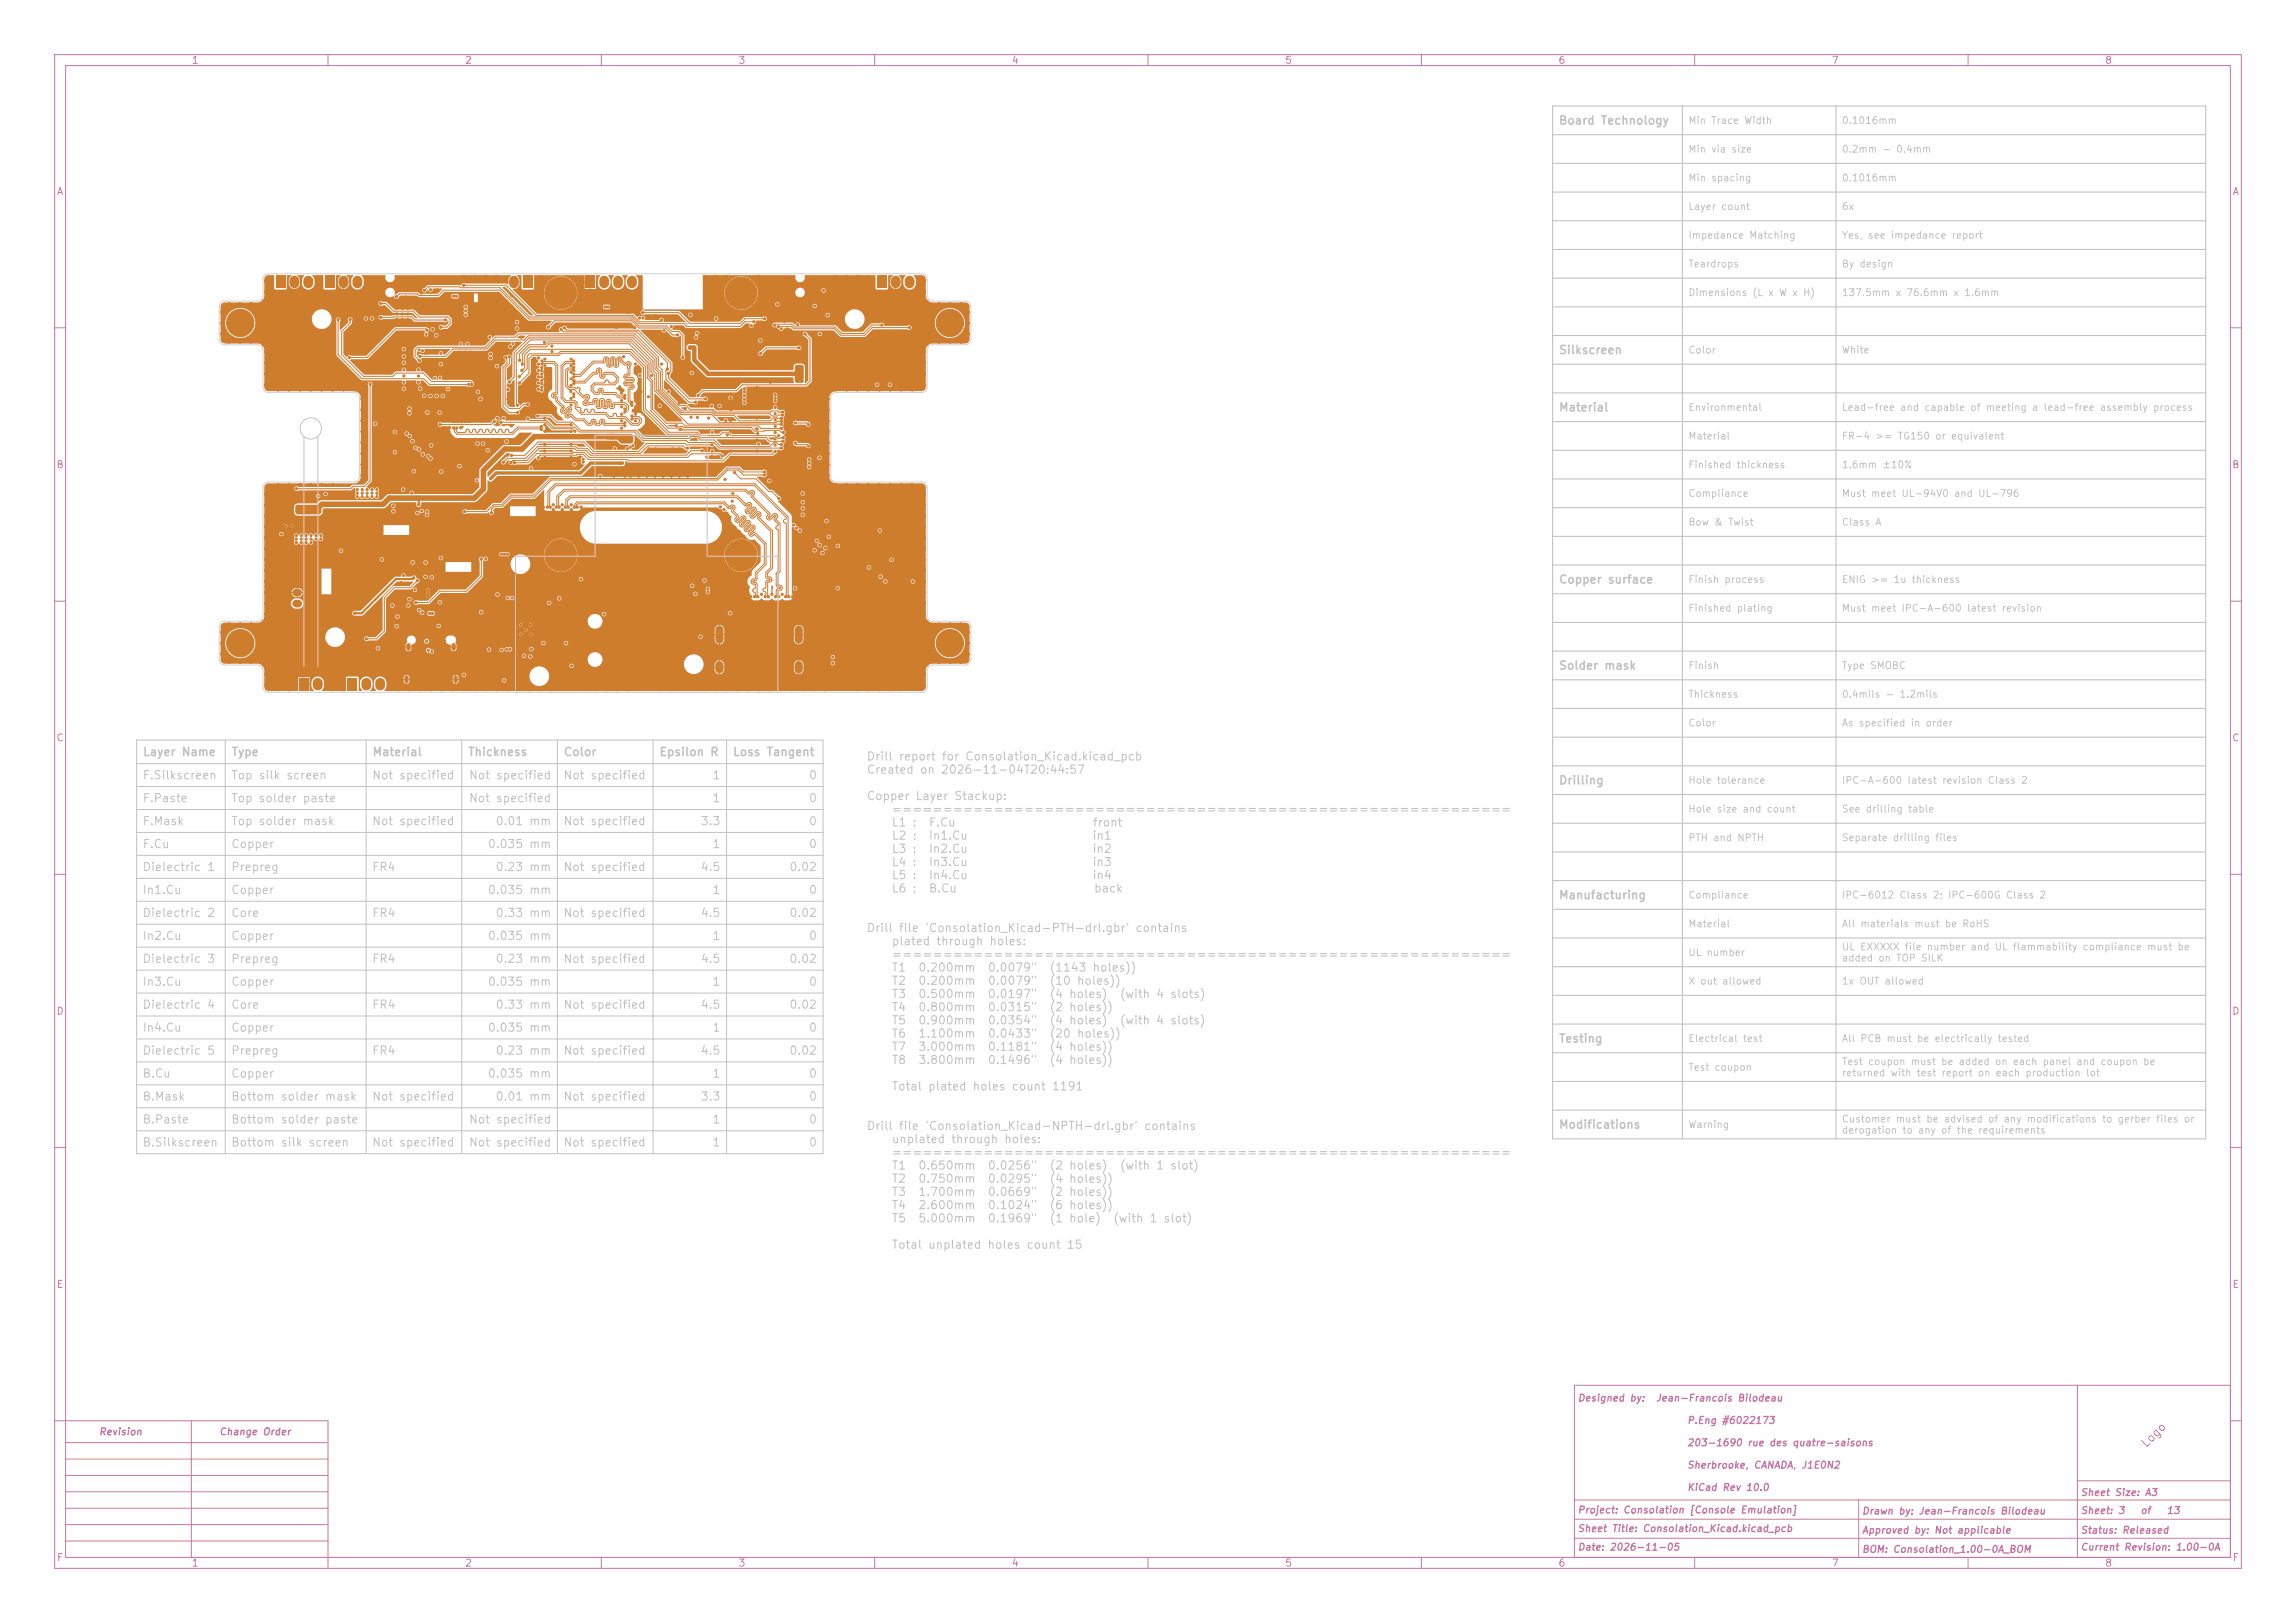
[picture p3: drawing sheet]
<svg xmlns="http://www.w3.org/2000/svg" width="420mm" height="297mm" viewBox="0 0 420 297" stroke-linecap="round" stroke-linejoin="round" font-family="sans-serif">
<defs><g id="words">
<g font-size="1.5" fill="#c2c2c2">
<text x="285" y="23.2">Board Technology</text>
<text x="285" y="65.2">Silkscreen</text>
<text x="285" y="75.7">Material</text>
<text x="285" y="107.2">Copper surface</text>
<text x="285" y="122.9">Solder mask</text>
<text x="26" y="143">F.Silkscreen</text>
<text x="26" y="138.7">Layer Name</text>
<text x="42.2" y="143">Top silk screen</text>
<text x="42.2" y="138.7">Type</text>
<text x="68" y="143">Not specified</text>
<text x="68" y="138.7">Material</text>
<text x="85.5" y="138.7">Thickness</text>
<text x="85.7" y="143">Not specified</text>
<text x="102.9" y="143">Not specified</text>
<text x="103" y="138.7">Color</text>
<text x="120.5" y="138.7">Epsilon R</text>
<text x="130.2" y="143">1</text>
<text x="134" y="138.7">Loss Tangent</text>
<text x="147.8" y="143">0</text>
<text x="158.4" y="139.5">Drill report for Consolation_Kicad.kicad_pcb</text>
<text x="158.4" y="141.9">Created on 2026-11-04T20:44:57</text>
<text x="285" y="143.9">Drilling</text>
<text x="26" y="147.2">F.Paste</text>
<text x="42.2" y="147.2">Top solder paste</text>
<text x="85.7" y="147.2">Not specified</text>
<text x="130.2" y="147.2">1</text>
<text x="147.8" y="147.2">0</text>
<text x="158.4" y="146.8">Copper Layer Stackup:</text>
<text x="163" y="149.2">=============================================================</text>
<text x="26" y="151.4">F.Mask</text>
<text x="26" y="155.6">F.Cu</text>
<text x="42.2" y="151.4">Top solder mask</text>
<text x="42.2" y="155.6">Copper</text>
<text x="68" y="151.4">Not specified</text>
<text x="89.1" y="155.6">0.035 mm</text>
<text x="90.5" y="151.4">0.01 mm</text>
<text x="102.9" y="151.4">Not specified</text>
<text x="128.1" y="151.4">3.3</text>
<text x="130.2" y="155.6">1</text>
<text x="147.8" y="151.4">0</text>
<text x="147.8" y="155.6">0</text>
<text x="163" y="151.6">L1 :</text>
<text x="163" y="154">L2 :</text>
<text x="169.8" y="151.6">F.Cu</text>
<text x="169.8" y="154">In1.Cu</text>
<text x="199.7" y="154">in1</text>
<text x="199.8" y="151.6">front</text>
<text x="26" y="159.8">Dielectric 1</text>
<text x="42.2" y="159.8">Prepreg</text>
<text x="68" y="159.8">FR4</text>
<text x="90.5" y="159.8">0.23 mm</text>
<text x="102.9" y="159.8">Not specified</text>
<text x="128.1" y="159.8">4.5</text>
<text x="144.3" y="159.8">0.02</text>
<text x="163" y="156.4">L3 :</text>
<text x="163" y="158.9">L4 :</text>
<text x="163" y="161.3">L5 :</text>
<text x="169.8" y="156.4">In2.Cu</text>
<text x="169.8" y="158.9">In3.Cu</text>
<text x="169.8" y="161.3">In4.Cu</text>
<text x="199.7" y="156.4">in2</text>
<text x="199.7" y="158.9">in3</text>
<text x="199.7" y="161.3">in4</text>
<text x="26" y="164">In1.Cu</text>
<text x="42.2" y="164">Copper</text>
<text x="89.1" y="164">0.035 mm</text>
<text x="130.2" y="164">1</text>
<text x="147.8" y="164">0</text>
<text x="163" y="163.7">L6 :</text>
<text x="169.8" y="163.7">B.Cu</text>
<text x="200" y="163.7">back</text>
<text x="285" y="164.9">Manufacturing</text>
<text x="26" y="168.2">Dielectric 2</text>
<text x="26" y="172.4">In2.Cu</text>
<text x="42.2" y="168.2">Core</text>
<text x="42.2" y="172.4">Copper</text>
<text x="68" y="168.2">FR4</text>
<text x="89.1" y="172.4">0.035 mm</text>
<text x="90.5" y="168.2">0.33 mm</text>
<text x="102.9" y="168.2">Not specified</text>
<text x="128.1" y="168.2">4.5</text>
<text x="130.2" y="172.4">1</text>
<text x="144.3" y="168.2">0.02</text>
<text x="147.8" y="172.4">0</text>
<text x="158.4" y="170.9">Drill file 'Consolation_Kicad-PTH-drl.gbr' contains</text>
<text x="163" y="173.3">plated through holes:</text>
<text x="26" y="176.6">Dielectric 3</text>
<text x="42.2" y="176.6">Prepreg</text>
<text x="68" y="176.6">FR4</text>
<text x="90.5" y="176.6">0.23 mm</text>
<text x="102.9" y="176.6">Not specified</text>
<text x="128.1" y="176.6">4.5</text>
<text x="144.3" y="176.6">0.02</text>
<text x="163" y="175.8">=============================================================</text>
<text x="163" y="178.2">T1</text>
<text x="167.9" y="178.2">0.200mm</text>
<text x="180.6" y="178.2">0.0079&quot;</text>
<text x="191.9" y="178.2">(1143 holes))</text>
<text x="26" y="180.8">In3.Cu</text>
<text x="26" y="185">Dielectric 4</text>
<text x="42.2" y="180.8">Copper</text>
<text x="42.2" y="185">Core</text>
<text x="68" y="185">FR4</text>
<text x="89.1" y="180.8">0.035 mm</text>
<text x="90.5" y="185">0.33 mm</text>
<text x="102.9" y="185">Not specified</text>
<text x="128.1" y="185">4.5</text>
<text x="130.2" y="180.8">1</text>
<text x="144.3" y="185">0.02</text>
<text x="147.8" y="180.8">0</text>
<text x="163" y="180.6">T2</text>
<text x="163" y="183">T3</text>
<text x="163" y="185.4">T4</text>
<text x="167.9" y="180.6">0.200mm</text>
<text x="167.9" y="183">0.500mm</text>
<text x="167.9" y="185.4">0.800mm</text>
<text x="180.6" y="180.6">0.0079&quot;</text>
<text x="180.6" y="183">0.0197&quot;</text>
<text x="180.6" y="185.4">0.0315&quot;</text>
<text x="191.9" y="180.6">(10</text>
<text x="191.9" y="183">(4 holes)</text>
<text x="191.9" y="185.4">(2 holes))</text>
<text x="204.7" y="183">(with 4 slots)</text>
<text x="26" y="189.2">In4.Cu</text>
<text x="42.2" y="189.2">Copper</text>
<text x="89.1" y="189.2">0.035 mm</text>
<text x="130.2" y="189.2">1</text>
<text x="147.8" y="189.2">0</text>
<text x="163" y="187.8">T5</text>
<text x="163" y="190.2">T6</text>
<text x="167.9" y="187.8">0.900mm</text>
<text x="167.9" y="190.2">1.100mm</text>
<text x="180.6" y="187.8">0.0354&quot;</text>
<text x="180.6" y="190.2">0.0433&quot;</text>
<text x="191.9" y="187.8">(4 holes)</text>
<text x="191.9" y="190.2">(20 holes))</text>
<text x="204.7" y="187.8">(with 4 slots)</text>
<text x="285" y="191.2">Testing</text>
<text x="26" y="193.4">Dielectric 5</text>
<text x="26" y="197.6">B.Cu</text>
<text x="42.2" y="193.4">Prepreg</text>
<text x="42.2" y="197.6">Copper</text>
<text x="68" y="193.4">FR4</text>
<text x="89.1" y="197.6">0.035 mm</text>
<text x="90.5" y="193.4">0.23 mm</text>
<text x="102.9" y="193.4">Not specified</text>
<text x="128.1" y="193.4">4.5</text>
<text x="130.2" y="197.6">1</text>
<text x="144.3" y="193.4">0.02</text>
<text x="147.8" y="197.6">0</text>
<text x="163" y="192.7">T7</text>
<text x="163" y="195.1">T8</text>
<text x="167.9" y="192.7">3.000mm</text>
<text x="167.9" y="195.1">3.800mm</text>
<text x="180.6" y="192.7">0.1181&quot;</text>
<text x="180.6" y="195.1">0.1496&quot;</text>
<text x="191.9" y="192.7">(4</text>
<text x="26" y="201.8">B.Mask</text>
<text x="42.2" y="201.8">Bottom solder mask</text>
<text x="68" y="201.8">Not specified</text>
<text x="90.5" y="201.8">0.01 mm</text>
<text x="102.9" y="201.8">Not specified</text>
<text x="128.1" y="201.8">3.3</text>
<text x="147.8" y="201.8">0</text>
<text x="163" y="199.9">Total plated holes count 1191</text>
<text x="26" y="206">B.Paste</text>
<text x="42.2" y="206">Bottom solder paste</text>
<text x="85.7" y="206">Not specified</text>
<text x="130.2" y="206">1</text>
<text x="147.8" y="206">0</text>
<text x="158.4" y="207.2">Drill file 'Consolation_Kicad-NPTH-drl.gbr' contains</text>
<text x="163" y="209.6">unplated through holes:</text>
<text x="285" y="206.9">Modifications</text>
<text x="26" y="210.2">B.Silkscreen</text>
<text x="42.2" y="210.2">Bottom silk screen</text>
<text x="68" y="210.2">Not specified</text>
<text x="85.7" y="210.2">Not specified</text>
<text x="102.9" y="210.2">Not specified</text>
<text x="130.2" y="210.2">1</text>
<text x="147.8" y="210.2">0</text>
<text x="163" y="212">=============================================================</text>
<text x="163" y="214.4">T1</text>
<text x="167.9" y="214.4">0.650mm</text>
<text x="180.6" y="214.4">0.0256&quot;</text>
<text x="191.9" y="214.4">(2 holes)</text>
<text x="204.7" y="214.4">(with 1 slot)</text>
<text x="163" y="216.8">T2</text>
<text x="163" y="219.2">T3</text>
<text x="163" y="221.6">T4</text>
<text x="167.9" y="216.8">0.750mm</text>
<text x="167.9" y="219.2">1.700mm</text>
<text x="167.9" y="221.6">2.600mm</text>
<text x="180.6" y="216.8">0.0295&quot;</text>
<text x="180.6" y="219.2">0.0669&quot;</text>
<text x="180.6" y="221.6">0.1024&quot;</text>
<text x="191.9" y="216.8">(4 holes))</text>
<text x="191.9" y="219.2">(2</text>
<text x="191.9" y="221.6">(6</text>
<text x="163" y="224.1">T5</text>
<text x="167.9" y="224.1">5.000mm</text>
<text x="180.6" y="224.1">0.1969&quot;</text>
<text x="191.9" y="224.1">(1 hole)</text>
<text x="203.5" y="224.1">(with 1 slot)</text>
<text x="163" y="228.9">Total unplated holes count 15</text>
</g>
<text font-size="1.5" fill="#c872ab" x="392.8" y="265.3" transform="rotate(-45 392.8 265.3)">Logo</text>
<g font-size="1.3" fill="#c872ab">
<text x="35" y="12">1</text>
<text x="85" y="12">2</text>
<text x="135" y="12">3</text>
<text x="185" y="12">4</text>
<text x="235" y="12">5</text>
<text x="285" y="12">6</text>
<text x="335" y="12">7</text>
<text x="385" y="12">8</text>
<text x="10.3" y="36">A</text>
<text x="408.3" y="36">A</text>
<text x="10.2" y="86">B</text>
<text x="408.2" y="86">B</text>
<text x="10.2" y="136">C</text>
<text x="408.2" y="136">C</text>
<text x="10.2" y="186">D</text>
<text x="408.2" y="186">D</text>
<text x="10.3" y="236">E</text>
<text x="408.3" y="236">E</text>
<text x="288.5" y="256.8">Designed by:</text>
<text x="302.8" y="256.8">Jean-Francois Bilodeau</text>
<text x="18" y="263">Revision</text>
<text x="40" y="263">Change Order</text>
<text x="308.5" y="260.9">P.Eng #6022173</text>
<text x="308.5" y="265">203-1690 rue des quatre-saisons</text>
<text x="308.5" y="269">Sherbrooke, CANADA, J1E0N2</text>
<text x="308.5" y="273.1">KiCad Rev 10.0</text>
<text x="380.5" y="274.1">Sheet Size: A3</text>
<text x="288.5" y="277.3">Project: Consolation [Console Emulation]</text>
<text x="288.5" y="280.7">Sheet Title: Consolation_Kicad.kicad_pcb</text>
<text x="340.5" y="277.5">Drawn by: Jean-Francois Bilodeau</text>
<text x="340.5" y="281">Approved by: Not applicable</text>
<text x="380.5" y="277.4">Sheet: 3</text>
<text x="380.5" y="281">Status: Released</text>
<text x="391.4" y="277.4">of</text>
<text x="396.2" y="277.4">13</text>
<text x="10.3" y="286">F</text>
<text x="35" y="287">1</text>
<text x="85" y="287">2</text>
<text x="135" y="287">3</text>
<text x="185" y="287">4</text>
<text x="235" y="287">5</text>
<text x="285" y="287">6</text>
<text x="288.5" y="284.1">Date: 2026-11-05</text>
<text x="335" y="287">7</text>
<text x="340.5" y="284.5">BOM: Consolation_1.00-0A_BOM</text>
<text x="380.5" y="284.1">Current Revision: 1.00-0A</text>
<text x="385" y="287">8</text>
<text x="408.3" y="286">F</text>
</g>
<g font-size="1.3" fill="#c2c2c2">
<text x="308.7" y="23">Min Trace Width</text>
<text x="336.8" y="23">0.1016mm</text>
<text x="308.7" y="28.2">Min via size</text>
<text x="336.8" y="28.2">0.2mm - 0.4mm</text>
<text x="308.7" y="33.5">Min spacing</text>
<text x="336.8" y="33.5">0.1016mm</text>
<text x="308.7" y="38.7">Layer count</text>
<text x="336.8" y="38.7">6x</text>
<text x="308.7" y="44">Impedance Matching</text>
<text x="336.8" y="44">Yes, see impedance report</text>
<text x="308.7" y="49.2">Teardrops</text>
<text x="336.8" y="49.2">By design</text>
<text x="308.7" y="54.5">Dimensions (L x W x H)</text>
<text x="336.8" y="54.5">137.5mm x 76.6mm x 1.6mm</text>
<text x="308.7" y="65">Color</text>
<text x="336.8" y="65">White</text>
<text x="308.7" y="75.5">Environmental</text>
<text x="336.8" y="75.5">Lead-free and capable of meeting a lead-free assembly process</text>
<text x="308.7" y="80.7">Material</text>
<text x="336.8" y="80.7">FR-4 &gt;= TG150 or equivalent</text>
<text x="308.7" y="86">Finished thickness</text>
<text x="336.8" y="86">1.6mm ±10%</text>
<text x="308.7" y="91.2">Compliance</text>
<text x="336.8" y="91.2">Must meet UL-94V0 and UL-796</text>
<text x="308.7" y="96.5">Bow &amp; Twist</text>
<text x="336.8" y="96.5">Class A</text>
<text x="308.7" y="107">Finish process</text>
<text x="336.8" y="107">ENIG &gt;= 1u thickness</text>
<text x="308.7" y="112.2">Finished plating</text>
<text x="336.8" y="112.2">Must meet IPC-A-600 latest revision</text>
<text x="308.7" y="122.7">Finish</text>
<text x="336.8" y="122.7">Type SMOBC</text>
<text x="308.7" y="128">Thickness</text>
<text x="336.8" y="128">0.4mils - 1.2mils</text>
<text x="308.7" y="133.2">Color</text>
<text x="336.8" y="133.2">As specified in order</text>
<text x="308.7" y="143.7">Hole tolerance</text>
<text x="336.8" y="143.7">IPC-A-600 latest revision Class 2</text>
<text x="308.7" y="149">Hole size and count</text>
<text x="336.8" y="149">See drilling table</text>
<text x="308.7" y="154.2">PTH and NPTH</text>
<text x="336.8" y="154.2">Separate drilling files</text>
<text x="308.7" y="164.7">Compliance</text>
<text x="336.8" y="164.7">IPC-6012 Class 2; IPC-600G Class 2</text>
<text x="308.7" y="170">Material</text>
<text x="336.8" y="170">All materials must be RoHS</text>
<text x="308.7" y="175.2">UL number</text>
<text x="336.8" y="174.2">UL EXXXXX file number and UL flammability compliance must be</text>
<text x="336.8" y="176.3">added on TOP SILK</text>
<text x="308.7" y="180.5">X out allowed</text>
<text x="336.8" y="180.5">1x OUT allowed</text>
<text x="308.7" y="191">Electrical test</text>
<text x="336.8" y="191">All PCB must be electrically tested</text>
<text x="308.7" y="196.2">Test coupon</text>
<text x="336.8" y="195.2">Test coupon must be added on each panel and coupon be</text>
<text x="336.8" y="197.3">returned with test report on each production lot</text>
<text x="308.7" y="206.7">Warning</text>
<text x="336.8" y="205.7">Customer must be advised of any modifications to gerber files or</text>
<text x="336.8" y="207.8">derogation to any of the requirements</text>
</g>
</g></defs>
<g fill="none" stroke="#c872ab" stroke-width=".18">
<path d="M10 10h400v277h-400zM12 12h396v273h-396zM60 10v2M110 10v2M160 10v2M210 10v2M260 10v2M310 10v2M360 10v2M10 60h2M408 60h2M10 110h2"/>
<path d="M408 110h2M10 160h2M408 160h2M10 210h2M408 210h2M288 253.5h120v31.5h-120zM380 253.5v31.5M10 260h50v27M12 264h48M12 267h48M12 270h48M12 273h48"/>
<path d="M12 276h48M12 279h48M35 260v25M288 278h120M288 274.5h120M340 274.5v10.5M380 271h28M408 260h2M12 282h48M110 285v2M160 285v2M210 285v2"/>
<path d="M260 285v2M288 281.5h120M310 285v2M360 285v2"/>
</g>
<g fill="#ce7d2c" stroke="#ce7d2c" stroke-width=".18">
<circle cx="43.9" cy="59.1" r="2.5"/>
<circle cx="173.7" cy="59.1" r="2.5"/>
<circle cx="78.3" cy="109.2" r=".2"/>
<circle cx="78.3" cy="108.6" r=".2"/>
<circle cx="78.3" cy="108" r=".2"/>
</g>
<path d="M54.7 124.1h1.8v2.2h-1.8z" fill="#ce7d2c"/>
<path d="M58.1 125v.5" fill="none" stroke="#ce7d2c" stroke-width="1.8"/>
<g fill="#ce7d2c" stroke="#ce7d2c" stroke-width=".18">
<circle cx="102.6" cy="101.6" r="2.92"/>
<circle cx="43.9" cy="117.7" r="2.5"/>
</g>
<path d="M74.7 118.1v.6M83 118.1v.6M74.4 124v.6M83.3 124v.6" fill="none" stroke="#ce7d2c" stroke-width=".8"/>
<path d="M50.4 50.4h1.8v2.4h-1.8z" fill="#ce7d2c"/>
<path d="M53.8 51.4v.4M56.4 51.4v.4" fill="none" stroke="#ce7d2c" stroke-width="1.8"/>
<path d="M63.6 124.1h1.8v2.2h-1.8z" fill="#ce7d2c"/>
<path d="M67 125v.5M69.5 125v.5" fill="none" stroke="#ce7d2c" stroke-width="1.8"/>
<path d="M54.2 108.4h.4M54.2 110.4h.4" fill="none" stroke="#ce7d2c" stroke-width="1.4"/>
<g fill="#ce7d2c" stroke="#ce7d2c" stroke-width=".18">
<circle cx="135.6" cy="53.6" r="2.92"/>
<circle cx="53.4" cy="96.3" r=".2"/>
<circle cx="52.2" cy="96.3" r=".2"/>
</g>
<path d="M160.4 50.4h1.8v2.4h-1.8z" fill="#ce7d2c"/>
<path d="M163.8 51.4v.4M166.4 51.4v.4" fill="none" stroke="#ce7d2c" stroke-width="1.8"/>
<g fill="#ce7d2c" stroke="#ce7d2c" stroke-width=".18">
<circle cx="97.1" cy="114.4" r=".2"/>
<circle cx="95.3" cy="114.4" r=".2"/>
<circle cx="96.2" cy="115.3" r=".2"/>
<circle cx="97.1" cy="116.1" r=".2"/>
<circle cx="95.3" cy="116.1" r=".2"/>
<circle cx="135.6" cy="101.6" r="2.92"/>
</g>
<path d="M59.4 50.4h1.8v2.4h-1.8z" fill="#ce7d2c"/>
<path d="M62.8 51.4v.4M65.4 51.4v.4" fill="none" stroke="#ce7d2c" stroke-width="1.8"/>
<circle cx="102.6" cy="53.6" r="2.92" fill="#ce7d2c" stroke="#ce7d2c" stroke-width=".18"/>
<path d="M107.1 50.4h1.8v2.4h-1.8z" fill="#ce7d2c"/>
<path d="M110.5 51.4v.4M113.1 51.4v.4M115.6 51.4v.4" fill="none" stroke="#ce7d2c" stroke-width="1.8"/>
<circle cx="173.7" cy="117.7" r="2.5" fill="#ce7d2c" stroke="#ce7d2c" stroke-width=".18"/>
<path d="M95.6 50.4h1.8v2.4h-1.8z" fill="#ce7d2c"/>
<path d="M94 51.4v.4" fill="none" stroke="#ce7d2c" stroke-width="1.8"/>
<path d="M131.6 115.2v1.8M146.1 115.2v1.8M131.6 121.7v.8M146.1 121.7v.8" fill="none" stroke="#ce7d2c" stroke-width="1.5"/>
<g fill="#ce7d2c" stroke="#ce7d2c" stroke-width=".18">
<circle cx="88.9" cy="126.2" r=".2"/>
<circle cx="156.1" cy="95.4" r=".2"/>
<circle cx="56.9" cy="97.2" r=".2"/>
<circle cx="80.7" cy="95.5" r=".2"/>
<circle cx="99.6" cy="74.1" r=".2"/>
<circle cx="122.3" cy="70.6" r=".2"/>
<circle cx="132.3" cy="109.5" r=".2"/>
<circle cx="157.7" cy="91.4" r=".2"/>
<circle cx="169.1" cy="64.4" r=".2"/>
<circle cx="88.9" cy="55.9" r=".2"/>
<circle cx="99.6" cy="75.3" r=".2"/>
<circle cx="88.1" cy="109.3" r=".2"/>
<circle cx="159.8" cy="61.1" r=".2"/>
<circle cx="140.9" cy="66.9" r=".2"/>
<circle cx="64.8" cy="107.9" r=".2"/>
<circle cx="151.8" cy="53.2" r=".2"/>
<circle cx="82.3" cy="78.3" r=".2"/>
<circle cx="163.9" cy="108.8" r=".2"/>
<circle cx="67.9" cy="94.5" r=".2"/>
<circle cx="88.9" cy="50.6" r=".2"/>
<circle cx="133.7" cy="83.7" r=".2"/>
<circle cx="99.2" cy="111.6" r=".2"/>
<circle cx="94.9" cy="118.7" r=".2"/>
<circle cx="76.2" cy="115.2" r=".2"/>
<circle cx="97.2" cy="108.8" r=".2"/>
<circle cx="99.6" cy="76.5" r=".2"/>
<circle cx="116.1" cy="60" r=".2"/>
<circle cx="160.7" cy="93.6" r=".2"/>
<circle cx="126.3" cy="72.3" r=".2"/>
<circle cx="86.7" cy="74.2" r=".2"/>
<circle cx="116.3" cy="75.8" r=".2"/>
<circle cx="78.7" cy="77.1" r=".2"/>
<circle cx="92.7" cy="115" r=".2"/>
<circle cx="62.9" cy="126.2" r=".2"/>
<circle cx="125.4" cy="74.7" r=".2"/>
<circle cx="88.8" cy="114.3" r=".2"/>
<circle cx="134" cy="91.7" r=".2"/>
<circle cx="66.6" cy="107.1" r=".2"/>
<circle cx="82.9" cy="95.6" r=".2"/>
<circle cx="114.9" cy="57.2" r=".2"/>
<circle cx="50.2" cy="104.3" r=".2"/>
<circle cx="166.8" cy="88.7" r=".2"/>
<circle cx="61.5" cy="93.6" r=".2"/>
<circle cx="48.6" cy="53.4" r=".2"/>
<circle cx="124.3" cy="87.1" r=".2"/>
<circle cx="81.3" cy="95.5" r=".2"/>
<circle cx="63.3" cy="94.5" r=".2"/>
<circle cx="164.6" cy="93.9" r=".2"/>
<circle cx="86.1" cy="87.8" r=".2"/>
<circle cx="50.8" cy="126.2" r=".2"/>
<circle cx="75.6" cy="115.2" r=".2"/>
<circle cx="60.8" cy="88.7" r=".2"/>
<circle cx="142.5" cy="65" r=".2"/>
<circle cx="124.3" cy="82.2" r=".2"/>
<circle cx="90.9" cy="126.2" r=".2"/>
<circle cx="91" cy="107.8" r=".2"/>
<circle cx="78.9" cy="80" r=".2"/>
<circle cx="113.7" cy="77" r=".2"/>
<circle cx="104.9" cy="126.2" r=".2"/>
<circle cx="86.5" cy="76.2" r=".2"/>
<circle cx="169.1" cy="53.4" r=".2"/>
<circle cx="156.9" cy="91.4" r=".2"/>
<circle cx="52.8" cy="71.4" r=".2"/>
<circle cx="101.2" cy="93.3" r=".2"/>
<circle cx="162.8" cy="71.4" r=".2"/>
<circle cx="82.3" cy="74.7" r=".2"/>
<circle cx="175.8" cy="62.6" r=".2"/>
<circle cx="138.4" cy="117.3" r=".2"/>
<circle cx="105.7" cy="107.1" r=".2"/>
<circle cx="93.6" cy="77.9" r=".2"/>
<circle cx="157.8" cy="109.1" r=".2"/>
<circle cx="86.9" cy="126.2" r=".2"/>
<circle cx="160.8" cy="88.7" r=".2"/>
<circle cx="68.4" cy="107.1" r=".2"/>
<circle cx="70" cy="107.1" r=".2"/>
<circle cx="45.9" cy="114.2" r=".2"/>
<circle cx="99.6" cy="78.9" r=".2"/>
<circle cx="112.9" cy="126.2" r=".2"/>
<circle cx="119.7" cy="124.1" r=".2"/>
<circle cx="156.8" cy="88.7" r=".2"/>
<circle cx="104.5" cy="82.5" r=".2"/>
<circle cx="92.5" cy="62.9" r=".2"/>
<circle cx="169.1" cy="112.4" r=".2"/>
<circle cx="138.8" cy="126.2" r=".2"/>
<circle cx="48.6" cy="64.4" r=".2"/>
<circle cx="81.4" cy="55.5" r=".2"/>
<circle cx="152.8" cy="71.4" r=".2"/>
<circle cx="169.1" cy="108.4" r=".2"/>
<circle cx="151.5" cy="81" r=".2"/>
<circle cx="173.8" cy="121.2" r=".2"/>
<circle cx="160.7" cy="92.9" r=".2"/>
<circle cx="84.2" cy="54.2" r=".2"/>
<circle cx="177.1" cy="59.1" r=".2"/>
<circle cx="75.9" cy="119" r=".2"/>
<circle cx="141" cy="69.9" r=".2"/>
<circle cx="156.8" cy="126.2" r=".2"/>
<circle cx="151.5" cy="87" r=".2"/>
<circle cx="41.9" cy="114.2" r=".2"/>
<circle cx="169.6" cy="113.8" r=".2"/>
<circle cx="160.7" cy="91.4" r=".2"/>
<circle cx="50.4" cy="101.3" r=".2"/>
<circle cx="50.1" cy="117.7" r=".2"/>
<circle cx="138.5" cy="73.3" r=".2"/>
<circle cx="151.1" cy="101.2" r=".2"/>
<circle cx="165.6" cy="92.9" r=".2"/>
<circle cx="120.7" cy="75.2" r=".2"/>
<circle cx="165.6" cy="93.9" r=".2"/>
<circle cx="77.9" cy="112.3" r=".2"/>
<circle cx="114.3" cy="87.1" r=".2"/>
<circle cx="171.8" cy="55.6" r=".2"/>
<circle cx="158.8" cy="50.6" r=".2"/>
<circle cx="84.1" cy="64.4" r=".2"/>
<circle cx="132.8" cy="126.2" r=".2"/>
<circle cx="86.1" cy="64.5" r=".2"/>
<circle cx="50.8" cy="88.7" r=".2"/>
<circle cx="85.6" cy="71.5" r=".2"/>
<circle cx="169.1" cy="100.4" r=".2"/>
<circle cx="110.7" cy="81.3" r=".2"/>
<circle cx="63.9" cy="107.9" r=".2"/>
<circle cx="157.7" cy="96.1" r=".2"/>
<circle cx="93.6" cy="56.1" r=".2"/>
<circle cx="175.8" cy="55.6" r=".2"/>
<circle cx="74.6" cy="93" r=".2"/>
<circle cx="56.8" cy="88.7" r=".2"/>
<circle cx="139.8" cy="60.2" r=".2"/>
<circle cx="140.9" cy="110.6" r=".2"/>
<circle cx="99.6" cy="70.5" r=".2"/>
<circle cx="129.3" cy="63.2" r=".2"/>
<circle cx="169.5" cy="55.2" r=".2"/>
<circle cx="86.9" cy="73.3" r=".2"/>
<circle cx="92.4" cy="105.6" r=".2"/>
<circle cx="118.7" cy="82.2" r=".2"/>
<circle cx="69.9" cy="83.3" r=".2"/>
<circle cx="169.1" cy="106.4" r=".2"/>
<circle cx="144.5" cy="71.8" r=".2"/>
<circle cx="84" cy="88.7" r=".2"/>
<circle cx="143.5" cy="54.4" r=".2"/>
<circle cx="74.2" cy="54.4" r=".2"/>
<circle cx="138.8" cy="50.6" r=".2"/>
<circle cx="125.8" cy="115.9" r=".2"/>
<circle cx="128.8" cy="70.5" r=".2"/>
<circle cx="151.5" cy="75" r=".2"/>
<circle cx="41.9" cy="62.6" r=".2"/>
<circle cx="151.5" cy="79" r=".2"/>
<circle cx="59.2" cy="95.8" r=".2"/>
<circle cx="159.9" cy="91.4" r=".2"/>
<circle cx="84.8" cy="51.2" r=".2"/>
<circle cx="89.9" cy="76.5" r=".2"/>
<circle cx="119.7" cy="107.9" r=".2"/>
<circle cx="58.8" cy="88.7" r=".2"/>
<circle cx="48.5" cy="90.4" r=".2"/>
<circle cx="113.7" cy="73.3" r=".2"/>
<circle cx="106.9" cy="126.2" r=".2"/>
<circle cx="62.5" cy="94.5" r=".2"/>
<circle cx="104.5" cy="68.1" r=".2"/>
<circle cx="104.5" cy="81.3" r=".2"/>
<circle cx="43.9" cy="55.6" r=".2"/>
<circle cx="92.2" cy="64.8" r=".2"/>
<circle cx="58.3" cy="95.8" r=".2"/>
<circle cx="130.1" cy="63.8" r=".2"/>
<circle cx="92.4" cy="103.7" r=".2"/>
<circle cx="66.2" cy="75" r=".2"/>
<circle cx="48.6" cy="68.4" r=".2"/>
<circle cx="147.8" cy="76.8" r=".2"/>
<circle cx="148.8" cy="126.2" r=".2"/>
<circle cx="104.5" cy="74.1" r=".2"/>
<circle cx="156.1" cy="91.4" r=".2"/>
<circle cx="138.5" cy="83.7" r=".2"/>
<circle cx="175.8" cy="114.2" r=".2"/>
<circle cx="97.9" cy="118.7" r=".2"/>
<circle cx="71" cy="68.2" r=".2"/>
<circle cx="166.6" cy="95.9" r=".2"/>
<circle cx="121.3" cy="87.1" r=".2"/>
<circle cx="89.7" cy="56.6" r=".2"/>
<circle cx="85.7" cy="95.6" r=".2"/>
<circle cx="99.7" cy="66.9" r=".2"/>
<circle cx="86.6" cy="75.5" r=".2"/>
<circle cx="99.7" cy="65.7" r=".2"/>
<circle cx="73.3" cy="106.6" r=".2"/>
<circle cx="50.4" cy="100" r=".2"/>
<circle cx="67.5" cy="107.1" r=".2"/>
<circle cx="116.3" cy="74.5" r=".2"/>
<circle cx="99.6" cy="68.1" r=".2"/>
<circle cx="112.6" cy="120.1" r=".2"/>
<circle cx="114.9" cy="56" r=".2"/>
<circle cx="116.8" cy="87.2" r=".2"/>
<circle cx="91.5" cy="60.4" r=".2"/>
<circle cx="127.2" cy="80.3" r=".2"/>
<circle cx="133.7" cy="73.3" r=".2"/>
<circle cx="85.1" cy="95.6" r=".2"/>
<circle cx="91.1" cy="55.9" r=".2"/>
<circle cx="99.6" cy="82.5" r=".2"/>
<circle cx="129.8" cy="65.5" r=".2"/>
<circle cx="171.8" cy="62.6" r=".2"/>
<circle cx="40.6" cy="59.1" r=".2"/>
<circle cx="166.6" cy="94.9" r=".2"/>
<circle cx="69.3" cy="107.1" r=".2"/>
<circle cx="171.8" cy="121.2" r=".2"/>
<circle cx="48.5" cy="94.4" r=".2"/>
<circle cx="123.7" cy="77.9" r=".2"/>
<circle cx="154.8" cy="88.7" r=".2"/>
<circle cx="91.3" cy="85.1" r=".2"/>
<circle cx="76.2" cy="89.4" r=".2"/>
<circle cx="77.9" cy="81.5" r=".2"/>
<circle cx="68.9" cy="94.5" r=".2"/>
<circle cx="156.8" cy="50.6" r=".2"/>
<circle cx="126.8" cy="126.2" r=".2"/>
<circle cx="128" cy="110.7" r=".2"/>
<circle cx="133.7" cy="78.9" r=".2"/>
<circle cx="138.5" cy="72.1" r=".2"/>
<circle cx="90.9" cy="50.6" r=".2"/>
<circle cx="60.9" cy="126.2" r=".2"/>
<circle cx="45.9" cy="121.2" r=".2"/>
<circle cx="169.1" cy="92.4" r=".2"/>
<circle cx="62.5" cy="93.6" r=".2"/>
<circle cx="169.1" cy="125.4" r=".2"/>
<circle cx="60.6" cy="96.3" r=".2"/>
<circle cx="90.7" cy="119" r=".2"/>
<circle cx="146.8" cy="126.2" r=".2"/>
<circle cx="62.5" cy="97.2" r=".2"/>
<circle cx="43.9" cy="114.2" r=".2"/>
<circle cx="91.1" cy="88.1" r=".2"/>
<circle cx="76.5" cy="54.9" r=".2"/>
<circle cx="141.6" cy="54.4" r=".2"/>
<circle cx="68.4" cy="107.9" r=".2"/>
<circle cx="64.8" cy="71.4" r=".2"/>
<circle cx="142.8" cy="126.2" r=".2"/>
<circle cx="157.4" cy="101.6" r=".2"/>
<circle cx="63.4" cy="114.1" r=".2"/>
<circle cx="73.6" cy="58.5" r=".2"/>
<circle cx="92.4" cy="103" r=".2"/>
<circle cx="45.9" cy="62.6" r=".2"/>
<circle cx="89.4" cy="100" r=".2"/>
<circle cx="177.1" cy="57.1" r=".2"/>
<circle cx="101.2" cy="92.4" r=".2"/>
<circle cx="62.5" cy="95.4" r=".2"/>
<circle cx="113.7" cy="74.5" r=".2"/>
<circle cx="56" cy="97.2" r=".2"/>
<circle cx="110.9" cy="126.2" r=".2"/>
<circle cx="89.4" cy="97.4" r=".2"/>
<circle cx="48.6" cy="125.4" r=".2"/>
<circle cx="88.9" cy="58.9" r=".2"/>
<circle cx="84.1" cy="66.4" r=".2"/>
<circle cx="61.5" cy="95.4" r=".2"/>
<circle cx="86.9" cy="50.6" r=".2"/>
<circle cx="102.9" cy="93.3" r=".2"/>
<circle cx="165.6" cy="96.9" r=".2"/>
<circle cx="59.2" cy="102" r=".2"/>
<circle cx="133.7" cy="80.9" r=".2"/>
<circle cx="159.8" cy="62.1" r=".2"/>
<circle cx="59.2" cy="102.8" r=".2"/>
<circle cx="151.5" cy="83" r=".2"/>
<circle cx="84.9" cy="50.6" r=".2"/>
<circle cx="74.6" cy="56.5" r=".2"/>
<circle cx="58.8" cy="71.4" r=".2"/>
<circle cx="129.5" cy="110.1" r=".2"/>
<circle cx="89.8" cy="114.9" r=".2"/>
<circle cx="86.1" cy="65.5" r=".2"/>
<circle cx="133.7" cy="82.5" r=".2"/>
<circle cx="89.4" cy="98" r=".2"/>
<circle cx="84.9" cy="126.2" r=".2"/>
<circle cx="119.9" cy="82.2" r=".2"/>
<circle cx="40.6" cy="61.1" r=".2"/>
<circle cx="88.9" cy="57.4" r=".2"/>
<circle cx="114.9" cy="126.2" r=".2"/>
<circle cx="69.3" cy="107.9" r=".2"/>
<circle cx="66.2" cy="83" r=".2"/>
<circle cx="98.9" cy="126.2" r=".2"/>
<circle cx="151.5" cy="85" r=".2"/>
<circle cx="69.1" cy="93.6" r=".2"/>
<circle cx="78" cy="89.4" r=".2"/>
<circle cx="144.5" cy="65" r=".2"/>
<circle cx="43.9" cy="62.6" r=".2"/>
<circle cx="158.4" cy="96.1" r=".2"/>
<circle cx="104.5" cy="78.9" r=".2"/>
<circle cx="152.8" cy="50.6" r=".2"/>
<circle cx="80" cy="85.7" r=".2"/>
<circle cx="169.1" cy="98.4" r=".2"/>
<circle cx="82.3" cy="76.1" r=".2"/>
<circle cx="143.4" cy="58.8" r=".2"/>
<circle cx="138.5" cy="84.9" r=".2"/>
<circle cx="121.7" cy="74.2" r=".2"/>
<circle cx="69.2" cy="61.2" r=".2"/>
<circle cx="67.1" cy="94.5" r=".2"/>
<circle cx="78.9" cy="126.2" r=".2"/>
<circle cx="130.8" cy="50.6" r=".2"/>
<circle cx="166.8" cy="71.4" r=".2"/>
<circle cx="124.4" cy="78.6" r=".2"/>
<circle cx="99.6" cy="72.9" r=".2"/>
<circle cx="91.1" cy="56.6" r=".2"/>
<circle cx="48.5" cy="102.4" r=".2"/>
<circle cx="132.7" cy="70.4" r=".2"/>
<circle cx="83.7" cy="77.2" r=".2"/>
<circle cx="145.9" cy="90.2" r=".2"/>
<circle cx="137.4" cy="60.5" r=".2"/>
<circle cx="48.5" cy="92.4" r=".2"/>
<circle cx="134.1" cy="90.3" r=".2"/>
<circle cx="89.9" cy="72.9" r=".2"/>
<circle cx="65.7" cy="107.1" r=".2"/>
<circle cx="53.4" cy="91.3" r=".2"/>
<circle cx="138.5" cy="80.5" r=".2"/>
<circle cx="141.9" cy="60.2" r=".2"/>
<circle cx="43.9" cy="121.2" r=".2"/>
<circle cx="154.8" cy="71.4" r=".2"/>
<circle cx="48.5" cy="104.4" r=".2"/>
<circle cx="77.9" cy="62.2" r=".2"/>
<circle cx="48.5" cy="98.4" r=".2"/>
<circle cx="102.9" cy="126.2" r=".2"/>
<circle cx="169.1" cy="94.4" r=".2"/>
<circle cx="64.8" cy="107.1" r=".2"/>
<circle cx="113.7" cy="78.3" r=".2"/>
<circle cx="41.9" cy="55.6" r=".2"/>
<circle cx="164.8" cy="126.2" r=".2"/>
<circle cx="74.2" cy="61.2" r=".2"/>
<circle cx="77.2" cy="53.6" r=".2"/>
<circle cx="112.6" cy="123.4" r=".2"/>
<circle cx="167.6" cy="94.9" r=".2"/>
<circle cx="66.6" cy="107.9" r=".2"/>
<circle cx="116.7" cy="81.5" r=".2"/>
<circle cx="78.2" cy="94.9" r=".2"/>
<circle cx="130.8" cy="126.2" r=".2"/>
<circle cx="110.1" cy="56.2" r=".2"/>
<circle cx="90.9" cy="112.3" r=".2"/>
<circle cx="141.8" cy="80.3" r=".2"/>
<circle cx="63" cy="107.9" r=".2"/>
<circle cx="169.1" cy="96.4" r=".2"/>
<circle cx="48.5" cy="106.4" r=".2"/>
<circle cx="124.3" cy="76.7" r=".2"/>
<circle cx="116.3" cy="77" r=".2"/>
<circle cx="106.1" cy="83.6" r=".2"/>
<circle cx="119" cy="125.6" r=".2"/>
<circle cx="132.8" cy="50.6" r=".2"/>
<circle cx="82.3" cy="76.8" r=".2"/>
<circle cx="132.7" cy="65.5" r=".2"/>
<circle cx="61.5" cy="94.5" r=".2"/>
<circle cx="150.8" cy="126.2" r=".2"/>
<circle cx="75.9" cy="115.7" r=".2"/>
<circle cx="127.1" cy="112.9" r=".2"/>
<circle cx="57.8" cy="97.2" r=".2"/>
<circle cx="118" cy="79.3" r=".2"/>
<circle cx="140.8" cy="126.2" r=".2"/>
<circle cx="48.5" cy="112.4" r=".2"/>
<circle cx="50.4" cy="102.5" r=".2"/>
<circle cx="143.1" cy="108.7" r=".2"/>
<circle cx="108.7" cy="81.3" r=".2"/>
<circle cx="69.3" cy="114.8" r=".2"/>
<circle cx="69.9" cy="85.3" r=".2"/>
<circle cx="133.7" cy="74.9" r=".2"/>
<circle cx="97.4" cy="72.2" r=".2"/>
<circle cx="130.7" cy="110.1" r=".2"/>
<circle cx="99.6" cy="71.7" r=".2"/>
<circle cx="68" cy="114.8" r=".2"/>
<circle cx="132.8" cy="62.9" r=".2"/>
<circle cx="66.2" cy="77" r=".2"/>
<circle cx="134.8" cy="126.2" r=".2"/>
<circle cx="40.6" cy="117.7" r=".2"/>
<circle cx="156.1" cy="92.2" r=".2"/>
<circle cx="74.6" cy="57.5" r=".2"/>
<circle cx="102.3" cy="113.3" r=".2"/>
<circle cx="156.8" cy="71.4" r=".2"/>
<circle cx="164.6" cy="95.9" r=".2"/>
<circle cx="89.4" cy="100.6" r=".2"/>
<circle cx="119.3" cy="77.8" r=".2"/>
<circle cx="59.2" cy="101.3" r=".2"/>
<circle cx="99.6" cy="69.3" r=".2"/>
<circle cx="88.1" cy="108.9" r=".2"/>
<circle cx="52" cy="90.7" r=".2"/>
<circle cx="167.7" cy="59.1" r=".2"/>
<circle cx="84.3" cy="78.3" r=".2"/>
<circle cx="54.8" cy="88.7" r=".2"/>
<circle cx="50.4" cy="94.9" r=".2"/>
<circle cx="92.2" cy="65.9" r=".2"/>
<circle cx="115.3" cy="87.1" r=".2"/>
<circle cx="145" cy="109.2" r=".2"/>
<circle cx="99.7" cy="115.5" r=".2"/>
<circle cx="161" cy="104.6" r=".2"/>
<circle cx="89.7" cy="58.9" r=".2"/>
<circle cx="167.4" cy="67.8" r=".2"/>
<circle cx="169.1" cy="104.4" r=".2"/>
<circle cx="49.3" cy="57.7" r=".2"/>
<circle cx="69.9" cy="77.2" r=".2"/>
<circle cx="121.5" cy="61.5" r=".2"/>
<circle cx="160.8" cy="126.2" r=".2"/>
<circle cx="77.7" cy="85.4" r=".2"/>
<circle cx="83.5" cy="95.6" r=".2"/>
<circle cx="140.7" cy="89" r=".2"/>
<circle cx="65.7" cy="107.9" r=".2"/>
<circle cx="95.6" cy="72.2" r=".2"/>
<circle cx="60.8" cy="71.4" r=".2"/>
<circle cx="91.6" cy="91.6" r=".2"/>
<circle cx="156.3" cy="101.6" r=".2"/>
<circle cx="169.1" cy="102.4" r=".2"/>
<circle cx="81.9" cy="95.6" r=".2"/>
<circle cx="159.9" cy="96.1" r=".2"/>
<circle cx="73.3" cy="72.5" r=".2"/>
<circle cx="66.2" cy="79" r=".2"/>
<circle cx="169.1" cy="123.4" r=".2"/>
<circle cx="60" cy="102" r=".2"/>
<circle cx="160.8" cy="71.4" r=".2"/>
<circle cx="136.5" cy="110.6" r=".2"/>
<circle cx="160.1" cy="103.3" r=".2"/>
<circle cx="127.1" cy="116.6" r=".2"/>
<circle cx="51.4" cy="96" r=".2"/>
<circle cx="82.2" cy="54.2" r=".2"/>
<circle cx="91.9" cy="56.6" r=".2"/>
<circle cx="65.3" cy="100.8" r=".2"/>
<circle cx="141.4" cy="117.3" r=".2"/>
<circle cx="169.5" cy="121.7" r=".2"/>
<circle cx="76.9" cy="126.2" r=".2"/>
<circle cx="61.5" cy="96.3" r=".2"/>
<circle cx="95.4" cy="61.7" r=".2"/>
<circle cx="60.1" cy="95.8" r=".2"/>
<circle cx="106" cy="84.9" r=".2"/>
<circle cx="80.9" cy="126.2" r=".2"/>
<circle cx="111.9" cy="56.2" r=".2"/>
<circle cx="149.1" cy="54.5" r=".2"/>
<circle cx="104.5" cy="70.5" r=".2"/>
<circle cx="50.8" cy="71.4" r=".2"/>
<circle cx="158.4" cy="91.4" r=".2"/>
<circle cx="67.4" cy="114.8" r=".2"/>
<circle cx="45.9" cy="55.6" r=".2"/>
<circle cx="89.7" cy="55.9" r=".2"/>
<circle cx="167" cy="103.6" r=".2"/>
<circle cx="122.2" cy="74.8" r=".2"/>
<circle cx="138.5" cy="82.5" r=".2"/>
<circle cx="67.5" cy="62.1" r=".2"/>
<circle cx="48.6" cy="70.4" r=".2"/>
<circle cx="158.8" cy="88.7" r=".2"/>
<circle cx="133.7" cy="70.5" r=".2"/>
<circle cx="92.5" cy="116.8" r=".2"/>
<circle cx="48.5" cy="108.4" r=".2"/>
<circle cx="104.5" cy="66.9" r=".2"/>
<circle cx="73.6" cy="57.5" r=".2"/>
<circle cx="83.6" cy="71.6" r=".2"/>
<circle cx="175.8" cy="121.2" r=".2"/>
<circle cx="56.8" cy="71.4" r=".2"/>
<circle cx="65.2" cy="94.5" r=".2"/>
<circle cx="151.6" cy="100.3" r=".2"/>
<circle cx="104.5" cy="72.9" r=".2"/>
<circle cx="84.1" cy="95.6" r=".2"/>
<circle cx="147.8" cy="80.8" r=".2"/>
<circle cx="152.2" cy="98.2" r=".2"/>
<circle cx="177.1" cy="119.7" r=".2"/>
<circle cx="98.9" cy="50.6" r=".2"/>
<circle cx="104.5" cy="93.3" r=".2"/>
<circle cx="78.2" cy="114.6" r=".2"/>
<circle cx="100.4" cy="120" r=".2"/>
<circle cx="88.5" cy="93.1" r=".2"/>
<circle cx="151.7" cy="111.8" r=".2"/>
<circle cx="81.3" cy="117.3" r=".2"/>
<circle cx="66.2" cy="85" r=".2"/>
<circle cx="114.8" cy="54.9" r=".2"/>
<circle cx="77.7" cy="111.1" r=".2"/>
<circle cx="79.8" cy="112.3" r=".2"/>
<circle cx="125.2" cy="70.6" r=".2"/>
<circle cx="139.3" cy="108.7" r=".2"/>
<circle cx="131.4" cy="83.6" r=".2"/>
<circle cx="104.5" cy="69.3" r=".2"/>
<circle cx="99.6" cy="81.3" r=".2"/>
<circle cx="69.9" cy="79.2" r=".2"/>
<circle cx="72.9" cy="126.2" r=".2"/>
<circle cx="59.2" cy="100.6" r=".2"/>
<circle cx="85.8" cy="77.2" r=".2"/>
<circle cx="89.4" cy="99.4" r=".2"/>
<circle cx="51.4" cy="96.6" r=".2"/>
<circle cx="133.7" cy="65.7" r=".2"/>
<circle cx="85.1" cy="64.5" r=".2"/>
<circle cx="69.3" cy="106.4" r=".2"/>
<circle cx="81.3" cy="119" r=".2"/>
<circle cx="154.8" cy="50.6" r=".2"/>
<circle cx="169.1" cy="51.4" r=".2"/>
<circle cx="150.6" cy="99.8" r=".2"/>
<circle cx="78.9" cy="85.4" r=".2"/>
<circle cx="164.8" cy="88.7" r=".2"/>
<circle cx="88.1" cy="94.7" r=".2"/>
<circle cx="99.6" cy="108.6" r=".2"/>
<circle cx="169.1" cy="90.4" r=".2"/>
<circle cx="138.5" cy="70.9" r=".2"/>
<circle cx="137.7" cy="110.6" r=".2"/>
<circle cx="158.8" cy="126.2" r=".2"/>
<circle cx="128.8" cy="126.2" r=".2"/>
<circle cx="60.6" cy="97.2" r=".2"/>
<circle cx="86.3" cy="95.6" r=".2"/>
<circle cx="96.9" cy="126.2" r=".2"/>
<circle cx="48.1" cy="55.1" r=".2"/>
<circle cx="88.1" cy="108.3" r=".2"/>
<circle cx="55.1" cy="97.2" r=".2"/>
<circle cx="62.5" cy="96.3" r=".2"/>
<circle cx="160.7" cy="95.2" r=".2"/>
<circle cx="145.5" cy="79.7" r=".2"/>
<circle cx="88.9" cy="58.2" r=".2"/>
<circle cx="89.7" cy="57.4" r=".2"/>
<circle cx="93.6" cy="54.1" r=".2"/>
<circle cx="89.4" cy="98.6" r=".2"/>
<circle cx="177.1" cy="115.7" r=".2"/>
<circle cx="168.8" cy="116.6" r=".2"/>
<circle cx="66.2" cy="73" r=".2"/>
<circle cx="66.2" cy="81" r=".2"/>
<circle cx="158.8" cy="71.4" r=".2"/>
<circle cx="60.6" cy="95.4" r=".2"/>
<circle cx="83" cy="77.2" r=".2"/>
<circle cx="104.5" cy="65.7" r=".2"/>
<circle cx="104.6" cy="117.4" r=".2"/>
<circle cx="40.6" cy="57.1" r=".2"/>
<circle cx="138.5" cy="76.5" r=".2"/>
<circle cx="88.6" cy="110.9" r=".2"/>
<circle cx="145.4" cy="76.2" r=".2"/>
<circle cx="128.8" cy="50.6" r=".2"/>
<circle cx="130.3" cy="83.6" r=".2"/>
<circle cx="74.6" cy="58.5" r=".2"/>
<circle cx="72.6" cy="58.4" r=".2"/>
<circle cx="118.3" cy="87.1" r=".2"/>
<circle cx="159.2" cy="96.1" r=".2"/>
<circle cx="177.1" cy="61.1" r=".2"/>
<circle cx="94.9" cy="126.2" r=".2"/>
<circle cx="144.4" cy="87.5" r=".2"/>
<circle cx="151.5" cy="77" r=".2"/>
<circle cx="147.4" cy="112.4" r=".2"/>
<circle cx="84.4" cy="77.2" r=".2"/>
<circle cx="124.8" cy="126.2" r=".2"/>
<circle cx="133.7" cy="72.1" r=".2"/>
<circle cx="60" cy="101.3" r=".2"/>
<circle cx="40.6" cy="119.7" r=".2"/>
<circle cx="64.2" cy="94.5" r=".2"/>
<circle cx="169.1" cy="110.4" r=".2"/>
<circle cx="104.4" cy="112.7" r=".2"/>
<circle cx="160.5" cy="106.6" r=".2"/>
<circle cx="108.9" cy="126.2" r=".2"/>
<circle cx="40.6" cy="115.7" r=".2"/>
<circle cx="141.2" cy="108.7" r=".2"/>
<circle cx="171.8" cy="114.2" r=".2"/>
<circle cx="124.3" cy="73.7" r=".2"/>
<circle cx="165.6" cy="94.9" r=".2"/>
<circle cx="147.2" cy="59.1" r=".2"/>
<circle cx="164.8" cy="71.4" r=".2"/>
<circle cx="138.5" cy="78.5" r=".2"/>
<circle cx="52.8" cy="88.7" r=".2"/>
<circle cx="177.1" cy="117.7" r=".2"/>
<circle cx="107.1" cy="54.9" r=".2"/>
<circle cx="82.3" cy="75.4" r=".2"/>
<circle cx="152.8" cy="88.7" r=".2"/>
<circle cx="162.8" cy="88.7" r=".2"/>
<circle cx="52.8" cy="126.2" r=".2"/>
<circle cx="117.3" cy="71.7" r=".2"/>
<circle cx="48.5" cy="110.4" r=".2"/>
<circle cx="166.6" cy="93.9" r=".2"/>
<circle cx="79.9" cy="53.1" r=".2"/>
<circle cx="85.6" cy="72.2" r=".2"/>
<circle cx="48.6" cy="51.4" r=".2"/>
<circle cx="102.9" cy="92.4" r=".2"/>
<circle cx="89.7" cy="58.2" r=".2"/>
<circle cx="48.2" cy="63.1" r=".2"/>
<circle cx="100.9" cy="126.2" r=".2"/>
<circle cx="75.9" cy="72.4" r=".2"/>
<circle cx="48.5" cy="100.4" r=".2"/>
<circle cx="147.8" cy="78.8" r=".2"/>
<circle cx="64.7" cy="63.6" r=".2"/>
<circle cx="148.3" cy="59.1" r=".2"/>
<circle cx="163.6" cy="94.9" r=".2"/>
<circle cx="125.8" cy="87.2" r=".2"/>
<circle cx="90.9" cy="107" r=".2"/>
<circle cx="129.8" cy="70.4" r=".2"/>
<circle cx="120.8" cy="126.2" r=".2"/>
<circle cx="156.2" cy="96.1" r=".2"/>
<circle cx="156.9" cy="96.1" r=".2"/>
<circle cx="104.4" cy="71.6" r=".2"/>
<circle cx="147.8" cy="74.8" r=".2"/>
<circle cx="66.8" cy="114.8" r=".2"/>
<circle cx="143.4" cy="56.7" r=".2"/>
<circle cx="122.8" cy="126.2" r=".2"/>
<circle cx="88.9" cy="56.6" r=".2"/>
<circle cx="68.6" cy="114.8" r=".2"/>
<circle cx="104.5" cy="77.7" r=".2"/>
<circle cx="92.9" cy="73" r=".2"/>
<circle cx="135.4" cy="117.2" r=".2"/>
<circle cx="99.4" cy="92.8" r=".2"/>
<circle cx="104.5" cy="83.7" r=".2"/>
<circle cx="48.5" cy="96.4" r=".2"/>
<circle cx="151.5" cy="73" r=".2"/>
<circle cx="50.4" cy="100.6" r=".2"/>
<circle cx="87.9" cy="77" r=".2"/>
<circle cx="91.9" cy="55.9" r=".2"/>
<circle cx="160.7" cy="94.4" r=".2"/>
<circle cx="68.5" cy="54.4" r=".2"/>
<circle cx="112.3" cy="87.1" r=".2"/>
<circle cx="133.7" cy="84.9" r=".2"/>
<circle cx="162.8" cy="126.2" r=".2"/>
<circle cx="173.8" cy="62.6" r=".2"/>
<circle cx="84.1" cy="65.4" r=".2"/>
<circle cx="169.1" cy="68.4" r=".2"/>
<circle cx="86.6" cy="76.9" r=".2"/>
<circle cx="123" cy="82.2" r=".2"/>
<circle cx="137.3" cy="109.2" r=".2"/>
<circle cx="168.2" cy="103.6" r=".2"/>
<circle cx="119.8" cy="87.2" r=".2"/>
<circle cx="54.8" cy="71.4" r=".2"/>
<circle cx="173.8" cy="55.6" r=".2"/>
<circle cx="147.8" cy="82.8" r=".2"/>
<circle cx="99.6" cy="77.7" r=".2"/>
<circle cx="165.6" cy="95.9" r=".2"/>
<circle cx="63" cy="107.1" r=".2"/>
<circle cx="85.1" cy="65.5" r=".2"/>
<circle cx="112.7" cy="59.9" r=".2"/>
<circle cx="72.6" cy="57.4" r=".2"/>
<circle cx="58.3" cy="96.6" r=".2"/>
<circle cx="77.9" cy="64.7" r=".2"/>
<circle cx="84.9" cy="87.8" r=".2"/>
<circle cx="129.4" cy="66.5" r=".2"/>
<circle cx="90.3" cy="55.9" r=".2"/>
<circle cx="82" cy="73.3" r=".2"/>
<circle cx="142.1" cy="110.6" r=".2"/>
<circle cx="60" cy="102.8" r=".2"/>
<circle cx="150.1" cy="99" r=".2"/>
<circle cx="73.6" cy="56.5" r=".2"/>
<circle cx="169.1" cy="66.4" r=".2"/>
<circle cx="122.8" cy="87.2" r=".2"/>
<circle cx="136.8" cy="126.2" r=".2"/>
<circle cx="164.6" cy="94.9" r=".2"/>
<circle cx="102.1" cy="121.1" r=".2"/>
<circle cx="85.1" cy="66.5" r=".2"/>
<circle cx="77.9" cy="66.6" r=".2"/>
<circle cx="138.5" cy="74.5" r=".2"/>
<circle cx="156.1" cy="94.6" r=".2"/>
<circle cx="100.6" cy="116.6" r=".2"/>
<circle cx="85.1" cy="77.2" r=".2"/>
<circle cx="160.7" cy="92.2" r=".2"/>
<circle cx="113.7" cy="75.8" r=".2"/>
<circle cx="173.8" cy="114.2" r=".2"/>
<circle cx="48.2" cy="121.7" r=".2"/>
<circle cx="141.4" cy="87.7" r=".2"/>
<circle cx="51.4" cy="95.3" r=".2"/>
<circle cx="149.3" cy="96.2" r=".2"/>
<circle cx="76.6" cy="103" r=".2"/>
<circle cx="113.7" cy="71.9" r=".2"/>
<circle cx="86.1" cy="66.5" r=".2"/>
<circle cx="66.2" cy="87" r=".2"/>
<circle cx="159.3" cy="106.6" r=".2"/>
<circle cx="69.9" cy="81.2" r=".2"/>
<circle cx="89.6" cy="117.8" r=".2"/>
<circle cx="63.9" cy="107.1" r=".2"/>
<circle cx="169.1" cy="70.4" r=".2"/>
<circle cx="104.5" cy="92.4" r=".2"/>
<circle cx="159.1" cy="91.4" r=".2"/>
<circle cx="72.2" cy="80.2" r=".2"/>
<circle cx="99.6" cy="83.7" r=".2"/>
<circle cx="66.2" cy="94.5" r=".2"/>
<circle cx="86.2" cy="124.7" r=".2"/>
<circle cx="63.5" cy="120.3" r=".2"/>
<circle cx="72.2" cy="83.9" r=".2"/>
<circle cx="128.3" cy="79.1" r=".2"/>
<circle cx="74.9" cy="126.2" r=".2"/>
<circle cx="92.4" cy="104.9" r=".2"/>
<circle cx="79.5" cy="114.6" r=".2"/>
<circle cx="119.9" cy="57.8" r=".2"/>
<circle cx="119" cy="106.4" r=".2"/>
<circle cx="169.6" cy="63" r=".2"/>
<circle cx="75" cy="115.2" r=".2"/>
<circle cx="51.6" cy="98.4" r=".2"/>
<circle cx="92.4" cy="104.3" r=".2"/>
<circle cx="106.3" cy="92.8" r=".2"/>
<circle cx="41.9" cy="121.2" r=".2"/>
<circle cx="82.9" cy="126.2" r=".2"/>
<circle cx="142.8" cy="117.3" r=".2"/>
<circle cx="116.3" cy="73.3" r=".2"/>
<circle cx="90.4" cy="96.3" r=".2"/>
<circle cx="92.9" cy="126.2" r=".2"/>
<circle cx="72.6" cy="56.4" r=".2"/>
<circle cx="144.8" cy="126.2" r=".2"/>
<circle cx="50.2" cy="103.7" r=".2"/>
<circle cx="90.3" cy="56.6" r=".2"/>
<circle cx="81.9" cy="85.7" r=".2"/>
<circle cx="62.8" cy="71.4" r=".2"/>
<circle cx="127.9" cy="58.2" r=".2"/>
<circle cx="142.5" cy="71.8" r=".2"/>
<circle cx="77.8" cy="92.4" r=".2"/>
<circle cx="133.7" cy="76.9" r=".2"/>
<circle cx="61.5" cy="97.2" r=".2"/>
<circle cx="114.1" cy="65.3" r=".2"/>
<circle cx="103.2" cy="111.7" r=".2"/>
<circle cx="50.4" cy="101.9" r=".2"/>
<circle cx="48.6" cy="66.4" r=".2"/>
<circle cx="144" cy="60.2" r=".2"/>
<circle cx="70" cy="106.4" r=".2"/>
<circle cx="67.5" cy="107.9" r=".2"/>
<circle cx="86.6" cy="74.8" r=".2"/>
<circle cx="83.6" cy="72.2" r=".2"/>
<circle cx="160.7" cy="95.9" r=".2"/>
<circle cx="129" cy="58.2" r=".2"/>
<circle cx="48.6" cy="123.4" r=".2"/>
<circle cx="139.8" cy="117.3" r=".2"/>
<circle cx="84.8" cy="52.2" r=".2"/>
<circle cx="129.6" cy="76.5" r=".2"/>
<circle cx="121" cy="58.5" r=".2"/>
<circle cx="126.6" cy="68.2" r=".2"/>
<circle cx="121.4" cy="60.5" r=".2"/>
<circle cx="146.8" cy="90.3" r=".2"/>
<circle cx="87.3" cy="87.9" r=".2"/>
<circle cx="98.5" cy="66.6" r=".2"/>
<circle cx="160.9" cy="97.1" r=".2"/>
<circle cx="161.1" cy="105.5" r=".2"/>
<circle cx="141.8" cy="73.4" r=".2"/>
<circle cx="56" cy="98" r=".2"/>
<circle cx="87.3" cy="81.2" r=".2"/>
<circle cx="51.5" cy="97.7" r=".2"/>
<circle cx="79.8" cy="61.3" r=".2"/>
<circle cx="85.5" cy="62.9" r=".2"/>
<circle cx="54.2" cy="98" r=".2"/>
<circle cx="162" cy="106.4" r=".2"/>
<circle cx="78.2" cy="75.5" r=".2"/>
<circle cx="145.4" cy="77.4" r=".2"/>
<circle cx="73.9" cy="68.8" r=".2"/>
<circle cx="84.3" cy="62.9" r=".2"/>
<circle cx="140.7" cy="88" r=".2"/>
<circle cx="94.6" cy="58.9" r=".2"/>
<circle cx="78.8" cy="53" r=".2"/>
<circle cx="98.5" cy="71.2" r=".2"/>
<circle cx="54.2" cy="98.6" r=".2"/>
<circle cx="89.6" cy="61.7" r=".2"/>
<circle cx="121" cy="66.6" r=".2"/>
<circle cx="68" cy="58.3" r=".2"/>
<circle cx="54.2" cy="99.3" r=".2"/>
<circle cx="150.6" cy="53.2" r=".2"/>
<circle cx="148" cy="84.7" r=".2"/>
<circle cx="56.9" cy="99.3" r=".2"/>
<circle cx="73.9" cy="69.9" r=".2"/>
<circle cx="78.9" cy="81.5" r=".2"/>
<circle cx="100.5" cy="110.3" r=".2"/>
<circle cx="98.5" cy="65.5" r=".2"/>
<circle cx="56" cy="99.3" r=".2"/>
<circle cx="95.9" cy="120" r=".2"/>
<circle cx="147.9" cy="81.6" r=".2"/>
<circle cx="151.2" cy="95.3" r=".2"/>
<circle cx="74.9" cy="75.6" r=".2"/>
<circle cx="91.7" cy="101.4" r=".2"/>
<circle cx="162.8" cy="70.4" r=".2"/>
<circle cx="147.9" cy="77.7" r=".2"/>
<circle cx="160.5" cy="70.4" r=".2"/>
<circle cx="92.8" cy="101.4" r=".2"/>
<circle cx="75.3" cy="90.2" r=".2"/>
<circle cx="152.4" cy="120.3" r=".2"/>
<circle cx="71.8" cy="110.8" r=".2"/>
<circle cx="98.5" cy="70.1" r=".2"/>
<circle cx="92.3" cy="101.4" r=".2"/>
<circle cx="163.1" cy="102.4" r=".2"/>
<circle cx="81.9" cy="71.2" r=".2"/>
<circle cx="89.7" cy="65.5" r=".2"/>
<circle cx="148" cy="84.1" r=".2"/>
<circle cx="98.5" cy="68.9" r=".2"/>
<circle cx="73.9" cy="63.9" r=".2"/>
<circle cx="91.7" cy="119" r=".2"/>
<circle cx="80.6" cy="66.6" r=".2"/>
<circle cx="56.9" cy="98.6" r=".2"/>
<circle cx="58.7" cy="98.6" r=".2"/>
<circle cx="72.7" cy="112.9" r=".2"/>
<circle cx="57.8" cy="98" r=".2"/>
<circle cx="56" cy="98.6" r=".2"/>
<circle cx="58.7" cy="98" r=".2"/>
<circle cx="73.9" cy="71.1" r=".2"/>
<circle cx="92.2" cy="76.5" r=".2"/>
<circle cx="79.2" cy="60.3" r=".2"/>
<circle cx="55.1" cy="98" r=".2"/>
<circle cx="94.6" cy="60.1" r=".2"/>
<circle cx="131.6" cy="74.3" r=".2"/>
<circle cx="146.8" cy="91.9" r=".2"/>
<circle cx="158.9" cy="103.9" r=".2"/>
<circle cx="152.3" cy="121.4" r=".2"/>
<circle cx="73.9" cy="66.4" r=".2"/>
<circle cx="56.9" cy="98" r=".2"/>
<circle cx="77.8" cy="102.9" r=".2"/>
<circle cx="77.9" cy="61.2" r=".2"/>
<circle cx="103.5" cy="117.7" r=".2"/>
<circle cx="97.2" cy="85.7" r=".2"/>
<circle cx="146.8" cy="93" r=".2"/>
<circle cx="73.9" cy="67.7" r=".2"/>
<circle cx="73.9" cy="65.2" r=".2"/>
<circle cx="69.1" cy="118.6" r=".2"/>
<circle cx="66.9" cy="58.3" r=".2"/>
<circle cx="80.4" cy="75.5" r=".2"/>
<circle cx="116.2" cy="66.6" r=".2"/>
<circle cx="130.3" cy="82.6" r=".2"/>
<circle cx="106.3" cy="106" r=".2"/>
<circle cx="130.3" cy="79.1" r=".2"/>
<circle cx="91" cy="108.8" r=".2"/>
<circle cx="55.1" cy="98.6" r=".2"/>
<circle cx="145.4" cy="81" r=".2"/>
<circle cx="98.5" cy="67.8" r=".2"/>
<circle cx="92.9" cy="71.3" r=".2"/>
<circle cx="84" cy="85.3" r=".2"/>
<circle cx="74.9" cy="74.8" r=".2"/>
<circle cx="148" cy="85.5" r=".2"/>
<circle cx="146.8" cy="94.2" r=".2"/>
<circle cx="72.2" cy="82.8" r=".2"/>
<circle cx="72.2" cy="79" r=".2"/>
<circle cx="57.8" cy="98.6" r=".2"/>
<circle cx="55.1" cy="99.3" r=".2"/>
<circle cx="91" cy="76.5" r=".2"/>
<circle cx="146.3" cy="97.1" r=".2"/>
<circle cx="141.8" cy="74.6" r=".2"/>
<circle cx="99.6" cy="62.6" r=".2"/>
<circle cx="92.6" cy="80.8" r=".2"/>
<circle cx="88.3" cy="81.2" r=".2"/>
<circle cx="143" cy="78.4" r=".2"/>
<circle cx="95.6" cy="66.6" r=".2"/>
<circle cx="56.8" cy="92.9" r=".2"/>
<circle cx="58.3" cy="93.6" r=".2"/>
<circle cx="118.6" cy="72.6" r=".2"/>
<circle cx="57.5" cy="93.6" r=".2"/>
<circle cx="56" cy="93.6" r=".2"/>
<circle cx="114.6" cy="79.9" r=".2"/>
<circle cx="55.3" cy="92.9" r=".2"/>
<circle cx="76.6" cy="92.3" r=".2"/>
<circle cx="55.3" cy="93.6" r=".2"/>
<circle cx="113.8" cy="79.9" r=".2"/>
<circle cx="113.8" cy="80.6" r=".2"/>
<circle cx="126.4" cy="76.3" r=".2"/>
<circle cx="54.5" cy="92.9" r=".2"/>
<circle cx="54.5" cy="93.6" r=".2"/>
<circle cx="56.8" cy="93.6" r=".2"/>
<circle cx="127.6" cy="76.4" r=".2"/>
<circle cx="117" cy="68.7" r=".2"/>
<circle cx="115.3" cy="80.6" r=".2"/>
<circle cx="119.2" cy="68.7" r=".2"/>
<circle cx="114.6" cy="80.6" r=".2"/>
<circle cx="58.3" cy="92.9" r=".2"/>
<circle cx="57.5" cy="92.9" r=".2"/>
<circle cx="115.3" cy="79.9" r=".2"/>
<circle cx="56" cy="92.9" r=".2"/>
<circle cx="145.9" cy="59.4" r=".2"/>
<circle cx="127" cy="63.6" r=".2"/>
<circle cx="75.7" cy="86.2" r=".2"/>
<circle cx="146.6" cy="67.8" r=".2"/>
<circle cx="59.5" cy="90.4" r=".2"/>
<circle cx="117.6" cy="58.2" r=".2"/>
<circle cx="145.8" cy="67.8" r=".2"/>
<circle cx="67.1" cy="90.2" r=".2"/>
<circle cx="126.3" cy="57.6" r=".2"/>
<circle cx="128.1" cy="116.5" r=".2"/>
<circle cx="146.6" cy="67.2" r=".2"/>
<circle cx="150" cy="61.1" r=".2"/>
<circle cx="146.6" cy="68.4" r=".2"/>
<circle cx="68" cy="90.3" r=".2"/>
<circle cx="146.6" cy="69.6" r=".2"/>
<circle cx="68.9" cy="90.9" r=".2"/>
<circle cx="92.2" cy="124.5" r=".2"/>
<circle cx="66.2" cy="89.6" r=".2"/>
<circle cx="67.1" cy="90.9" r=".2"/>
<circle cx="145.8" cy="69" r=".2"/>
<circle cx="145.8" cy="69.6" r=".2"/>
<circle cx="68" cy="89.6" r=".2"/>
<circle cx="65.3" cy="90.9" r=".2"/>
<circle cx="68" cy="90.9" r=".2"/>
<circle cx="73.7" cy="89.6" r=".2"/>
<circle cx="68.9" cy="89.6" r=".2"/>
<circle cx="126.2" cy="63.6" r=".2"/>
<circle cx="149" cy="56" r=".2"/>
<circle cx="66.2" cy="90.3" r=".2"/>
<circle cx="65.3" cy="89.6" r=".2"/>
<circle cx="84.9" cy="123.5" r=".2"/>
<circle cx="67.1" cy="89.6" r=".2"/>
<circle cx="68.9" cy="90.3" r=".2"/>
<circle cx="117" cy="58.2" r=".2"/>
<circle cx="65.3" cy="90.3" r=".2"/>
<circle cx="145.8" cy="67.2" r=".2"/>
<circle cx="146.6" cy="69" r=".2"/>
<circle cx="66.2" cy="90.9" r=".2"/>
<circle cx="145.8" cy="68.4" r=".2"/>
<circle cx="104.6" cy="121.8" r=".2"/>
<circle cx="127.3" cy="61.8" r=".2"/>
<circle cx="131.8" cy="92.8" r=".2"/>
<circle cx="76.7" cy="64" r=".2"/>
<circle cx="129.1" cy="73" r=".2"/>
<circle cx="122.3" cy="68.3" r=".2"/>
<circle cx="103.3" cy="60" r=".2"/>
<circle cx="93.3" cy="118.8" r=".2"/>
<circle cx="74.9" cy="109.7" r=".2"/>
<circle cx="102.6" cy="60.3" r=".2"/>
<circle cx="127.3" cy="73.6" r=".2"/>
<circle cx="92.7" cy="118.8" r=".2"/>
<circle cx="74.7" cy="110.8" r=".2"/>
<circle cx="122.1" cy="67.5" r=".2"/>
<circle cx="77.3" cy="64.2" r=".2"/>
<circle cx="85.2" cy="56.1" r=".2"/>
<circle cx="89.7" cy="64.8" r=".2"/>
<circle cx="85.2" cy="57.6" r=".2"/>
<circle cx="87.4" cy="71.7" r=".2"/>
<circle cx="80.6" cy="64.6" r=".2"/>
<circle cx="85.2" cy="56.9" r=".2"/>
<circle cx="87.9" cy="73" r=".2"/>
<circle cx="76.8" cy="65.2" r=".2"/>
<circle cx="143.2" cy="75.9" r=".2"/>
<circle cx="76.7" cy="66" r=".2"/>
<circle cx="143.2" cy="75.4" r=".2"/>
<circle cx="74.4" cy="79.3" r=".2"/>
<circle cx="76.6" cy="67.7" r=".2"/>
<circle cx="76.6" cy="68.8" r=".2"/>
<circle cx="74.9" cy="79.8" r=".2"/>
<circle cx="75.5" cy="80.8" r=".2"/>
<circle cx="76.6" cy="69.9" r=".2"/>
<circle cx="76" cy="81.9" r=".2"/>
<circle cx="76.8" cy="71.1" r=".2"/>
<circle cx="76.6" cy="82.2" r=".2"/>
<circle cx="77.6" cy="72.4" r=".2"/>
<circle cx="77.3" cy="83.2" r=".2"/>
<circle cx="78.7" cy="72.5" r=".2"/>
<circle cx="79.9" cy="72.5" r=".2"/>
<circle cx="78.3" cy="83.5" r=".2"/>
<circle cx="78.7" cy="83.9" r=".2"/>
<circle cx="81" cy="72.5" r=".2"/>
<circle cx="61.9" cy="58.5" r=".2"/>
<circle cx="85.7" cy="70.3" r=".2"/>
<circle cx="64.1" cy="58.4" r=".2"/>
<circle cx="86.3" cy="70.3" r=".2"/>
<circle cx="90.4" cy="77.1" r=".2"/>
<circle cx="80.4" cy="77.7" r=".2"/>
<circle cx="143" cy="77.1" r=".2"/>
<circle cx="94.6" cy="74.2" r=".2"/>
<circle cx="142.9" cy="76.6" r=".2"/>
<circle cx="93.2" cy="69.9" r=".2"/>
<circle cx="143.3" cy="80.8" r=".2"/>
<circle cx="95" cy="70.1" r=".2"/>
<circle cx="95" cy="68.9" r=".2"/>
<circle cx="143.3" cy="80.1" r=".2"/>
<circle cx="95.4" cy="67.8" r=".2"/>
<circle cx="143.3" cy="79.1" r=".2"/>
<circle cx="91.6" cy="77.3" r=".2"/>
<circle cx="90.9" cy="67" r=".2"/>
<circle cx="105.2" cy="78.9" r=".2"/>
<circle cx="95" cy="65.9" r=".2"/>
<circle cx="143" cy="77.6" r=".2"/>
<circle cx="94.7" cy="75.5" r=".2"/>
<circle cx="92.5" cy="65.4" r=".2"/>
<circle cx="93.2" cy="65.3" r=".2"/>
<circle cx="96.5" cy="74" r=".2"/>
<circle cx="93.4" cy="63.4" r=".2"/>
<circle cx="79.5" cy="69.2" r=".2"/>
<circle cx="93.8" cy="62.9" r=".2"/>
<circle cx="80.5" cy="69.2" r=".2"/>
<circle cx="81.5" cy="58.5" r=".2"/>
<circle cx="69.6" cy="58.1" r=".2"/>
<circle cx="69.6" cy="55.5" r=".2"/>
<circle cx="80.6" cy="59.9" r=".2"/>
<circle cx="63.9" cy="65.4" r=".2"/>
<circle cx="78.1" cy="60.4" r=".2"/>
<circle cx="101" cy="64.3" r=".2"/>
<circle cx="88.9" cy="102.3" r=".2"/>
<circle cx="64.9" cy="112.2" r=".2"/>
<circle cx="75.7" cy="105.7" r=".2"/>
<circle cx="133.6" cy="112.2" r=".2"/>
<circle cx="78.1" cy="94.3" r=".2"/>
<circle cx="93.4" cy="84.6" r=".2"/>
<circle cx="79" cy="105.6" r=".2"/>
<circle cx="128.5" cy="82.5" r=".2"/>
<circle cx="72.5" cy="54.3" r=".2"/>
<circle cx="54.2" cy="89.4" r=".2"/>
<circle cx="67.7" cy="70.3" r=".2"/>
<circle cx="124.9" cy="65.5" r=".2"/>
<circle cx="110.5" cy="112.4" r=".2"/>
<circle cx="128.9" cy="106.3" r=".2"/>
<circle cx="127.5" cy="60.9" r=".2"/>
<circle cx="58.2" cy="90.8" r=".2"/>
<circle cx="62.4" cy="100.8" r=".2"/>
<circle cx="109.8" cy="87.1" r=".2"/>
<circle cx="132.6" cy="87.7" r=".2"/>
<circle cx="113.3" cy="84.7" r=".2"/>
<circle cx="113.8" cy="84.7" r=".2"/>
<circle cx="89.7" cy="87.6" r=".2"/>
<circle cx="143" cy="82" r=".2"/>
<circle cx="96.6" cy="76.6" r=".2"/>
<circle cx="143" cy="81.3" r=".2"/>
<circle cx="98.3" cy="76.1" r=".2"/>
<circle cx="71.9" cy="93.6" r=".2"/>
<circle cx="76.3" cy="93.9" r=".2"/>
<circle cx="71.9" cy="92.6" r=".2"/>
<circle cx="88" cy="112" r=".2"/>
<circle cx="122.8" cy="59.8" r=".2"/>
<circle cx="136.2" cy="71.1" r=".2"/>
<circle cx="151.6" cy="98.3" r=".2"/>
<circle cx="151" cy="100.3" r=".2"/>
<circle cx="136.1" cy="73.1" r=".2"/>
<circle cx="133.7" cy="72.8" r=".2"/>
<circle cx="150.4" cy="101.2" r=".2"/>
<circle cx="167" cy="106.4" r=".2"/>
<circle cx="136.2" cy="73.7" r=".2"/>
<circle cx="149.9" cy="99.8" r=".2"/>
<circle cx="136.1" cy="72.4" r=".2"/>
<circle cx="149.4" cy="99" r=".2"/>
<circle cx="136.2" cy="71.7" r=".2"/>
<circle cx="149" cy="100.7" r=".2"/>
<circle cx="100.3" cy="59.9" r=".2"/>
<circle cx="124" cy="61.3" r=".2"/>
<circle cx="80.7" cy="86.3" r=".2"/>
<circle cx="89.2" cy="82.4" r=".2"/>
<circle cx="69.9" cy="102.4" r=".2"/>
<circle cx="151.4" cy="57.7" r=".2"/>
<circle cx="142.4" cy="79.7" r=".2"/>
<circle cx="93.7" cy="109.4" r=".2"/>
<circle cx="145.7" cy="96.6" r=".2"/>
<circle cx="141.8" cy="78" r=".2"/>
<circle cx="142.9" cy="60.2" r=".2"/>
<circle cx="80.5" cy="110.2" r=".2"/>
<circle cx="77.2" cy="112.1" r=".2"/>
<circle cx="92.1" cy="84.6" r=".2"/>
<circle cx="77.8" cy="105.6" r=".2"/>
<circle cx="77.2" cy="93.5" r=".2"/>
<circle cx="125.8" cy="82" r=".2"/>
<circle cx="130.2" cy="74.3" r=".2"/>
<circle cx="141.8" cy="76.9" r=".2"/>
<circle cx="85" cy="93.6" r=".2"/>
<circle cx="67" cy="116.9" r=".2"/>
<circle cx="76.3" cy="106.3" r=".2"/>
<circle cx="78.1" cy="93.6" r=".2"/>
<circle cx="139.9" cy="86.4" r=".2"/>
<circle cx="75.9" cy="108" r=".2"/>
<circle cx="80.6" cy="102.1" r=".2"/>
<circle cx="73.8" cy="105.3" r=".2"/>
<circle cx="72.6" cy="114.6" r=".2"/>
<circle cx="100.9" cy="63.3" r=".2"/>
<circle cx="76" cy="110.3" r=".2"/>
<circle cx="88" cy="102.3" r=".2"/>
<circle cx="75.5" cy="102.9" r=".2"/>
<circle cx="76.6" cy="111.7" r=".2"/>
<circle cx="79" cy="119.3" r=".2"/>
<circle cx="80.2" cy="114.6" r=".2"/>
<circle cx="122.3" cy="71.6" r=".2"/>
<circle cx="120.7" cy="74.2" r=".2"/>
<circle cx="104.9" cy="69.6" r=".2"/>
<circle cx="114.3" cy="72.3" r=".2"/>
<circle cx="105" cy="68.4" r=".2"/>
<circle cx="115.6" cy="73.6" r=".2"/>
<circle cx="105" cy="67.2" r=".2"/>
<circle cx="114.3" cy="74.9" r=".2"/>
<circle cx="105" cy="66" r=".2"/>
<circle cx="115.6" cy="76.1" r=".2"/>
<circle cx="99.1" cy="66.1" r=".2"/>
<circle cx="114.3" cy="77.4" r=".2"/>
<circle cx="105" cy="70.2" r=".2"/>
<circle cx="114.3" cy="72.9" r=".2"/>
<circle cx="115.6" cy="74.2" r=".2"/>
<circle cx="105" cy="69" r=".2"/>
<circle cx="105" cy="67.8" r=".2"/>
<circle cx="114.3" cy="75.4" r=".2"/>
<circle cx="115.6" cy="76.7" r=".2"/>
<circle cx="105" cy="66.6" r=".2"/>
<circle cx="114.3" cy="77.9" r=".2"/>
<circle cx="99.1" cy="66.6" r=".2"/>
<circle cx="100.1" cy="92.8" r=".2"/>
<circle cx="99.1" cy="71.4" r=".2"/>
<circle cx="144.3" cy="109.2" r=".2"/>
<circle cx="100.7" cy="92.8" r=".2"/>
<circle cx="99.1" cy="70.9" r=".2"/>
<circle cx="143.7" cy="109.2" r=".2"/>
<circle cx="142.4" cy="109.2" r=".2"/>
<circle cx="101.8" cy="92.8" r=".2"/>
<circle cx="99.1" cy="70.2" r=".2"/>
<circle cx="102.3" cy="92.8" r=".2"/>
<circle cx="141.9" cy="109.2" r=".2"/>
<circle cx="99.1" cy="69.7" r=".2"/>
<circle cx="140.6" cy="109.2" r=".2"/>
<circle cx="103.4" cy="92.8" r=".2"/>
<circle cx="99.1" cy="69" r=".2"/>
<circle cx="99.1" cy="68.4" r=".2"/>
<circle cx="103.9" cy="92.8" r=".2"/>
<circle cx="140" cy="109.2" r=".2"/>
<circle cx="153.2" cy="107.6" r=".2"/>
<circle cx="153.2" cy="99.9" r=".2"/>
<circle cx="106.7" cy="84" r=".2"/>
<circle cx="110.7" cy="56.2" r=".2"/>
<circle cx="147.2" cy="61.1" r=".2"/>
<circle cx="127.7" cy="72.4" r=".2"/>
<circle cx="133" cy="79.6" r=".2"/>
<circle cx="137.9" cy="58.9" r=".2"/>
<circle cx="77.6" cy="53.1" r=".2"/>
<circle cx="139.1" cy="62.3" r=".2"/>
<circle cx="141.8" cy="75.7" r=".2"/>
<circle cx="145.4" cy="107.7" r=".2"/>
<circle cx="132.4" cy="93.3" r=".2"/>
<circle cx="129.3" cy="83.6" r=".2"/>
<circle cx="131" cy="58.3" r=".2"/>
<circle cx="149.9" cy="83.8" r=".2"/>
<circle cx="99.4" cy="117.7" r=".2"/>
<circle cx="105" cy="72.6" r=".2"/>
<circle cx="83" cy="54.2" r=".2"/>
<circle cx="166.4" cy="59.9" r=".2"/>
<circle cx="142.4" cy="59.8" r=".2"/>
<circle cx="141.8" cy="72.2" r=".2"/>
<circle cx="97" cy="120.1" r=".2"/>
<circle cx="98.4" cy="83.8" r=".2"/>
<circle cx="141.8" cy="82.6" r=".2"/>
<circle cx="141.7" cy="59.5" r=".2"/>
<circle cx="161.4" cy="59.5" r=".2"/>
<circle cx="141.8" cy="72.9" r=".2"/>
<circle cx="78.3" cy="119" r=".2"/>
<circle cx="83" cy="78.3" r=".2"/>
<circle cx="78.6" cy="112.3" r=".2"/>
<circle cx="78" cy="117.3" r=".2"/>
<circle cx="99" cy="78.6" r=".2"/>
<circle cx="83.6" cy="78.3" r=".2"/>
<circle cx="79.1" cy="112.3" r=".2"/>
<circle cx="99" cy="78.1" r=".2"/>
<circle cx="105.1" cy="84.9" r=".2"/>
<circle cx="139.9" cy="58.3" r=".2"/>
<circle cx="117.6" cy="57.2" r=".2"/>
<circle cx="94.1" cy="84.7" r=".2"/>
<circle cx="89.5" cy="118.9" r=".2"/>
<circle cx="132.1" cy="83.5" r=".2"/>
<circle cx="145.1" cy="96.1" r=".2"/>
<circle cx="141.8" cy="81.4" r=".2"/>
<circle cx="92.9" cy="109.4" r=".2"/>
<circle cx="141.8" cy="79.2" r=".2"/>
<circle cx="89.9" cy="93.8" r=".2"/>
<circle cx="139.9" cy="86.9" r=".2"/>
<circle cx="106.7" cy="84.6" r=".2"/>
<circle cx="111.2" cy="56.2" r=".2"/>
<circle cx="83.5" cy="54.2" r=".2"/>
<circle cx="105" cy="72.1" r=".2"/>
<circle cx="102.3" cy="109.5" r=".2"/>
<circle cx="146.2" cy="63.6" r=".2"/>
<circle cx="139.1" cy="64.7" r=".2"/>
<circle cx="138.8" cy="81.2" r=".2"/>
<circle cx="137.4" cy="59.6" r=".2"/>
<circle cx="138.6" cy="79.3" r=".2"/>
<circle cx="142.2" cy="55.7" r=".2"/>
<circle cx="97.2" cy="118.8" r=".2"/>
<circle cx="68.6" cy="77.6" r=".2"/>
<circle cx="134.4" cy="86.5" r=".2"/>
<circle cx="132.8" cy="76.9" r=".2"/>
<circle cx="142.5" cy="91.3" r=".2"/>
<circle cx="112.5" cy="82.1" r=".2"/>
<circle cx="126.6" cy="107.2" r=".2"/>
<circle cx="127.2" cy="108.7" r=".2"/>
<circle cx="114.7" cy="82.1" r=".2"/>
<circle cx="99.1" cy="67.8" r=".2"/>
<circle cx="105.1" cy="92.8" r=".2"/>
<circle cx="138.6" cy="109.2" r=".2"/>
<circle cx="138" cy="109.2" r=".2"/>
<circle cx="105.6" cy="92.8" r=".2"/>
<circle cx="99.1" cy="67.3" r=".2"/>
<circle cx="115.3" cy="81.9" r=".2"/>
<circle cx="129.5" cy="108.3" r=".2"/>
<circle cx="129.5" cy="107.8" r=".2"/>
<circle cx="115.8" cy="81.6" r=".2"/>
<circle cx="93.6" cy="83.3" r=".2"/>
<circle cx="130.3" cy="81.4" r=".2"/>
</g>
<g fill="none" stroke="#ce7d2c" stroke-width=".18">
<path d="M61.9 58.5v6.4l4.3 4.4h11.3l1.1 1.1h7.2M64 58.4v.7l-1.5 1.6v4.2l4 4h5.4l.5-.6h5l1.6 1.5h7.1l.2 .2v.4M69.6 55.6h1l1.4 1.3h3.6l1.1 1.1h5.2l.4 .5v.8l-.6 .6h-1.1M69.6 58.1l5.7-.1 .6 .5h5.6M72.5 54.3l.5-.5h3.4l.3 .3h3.5l.9-1h10.4l5.2 5.3h18.9l1.3 1.2h5l1 1.1h1.3l.7 .7v4.1M77.6 53.1l.7-.6h5.8l.2 .1h7.2l5.3 5.4h18.9l1.2 1.2h8.2l.5 .5h9.8l.8-.8h1.7M84.8 52.2h7.7l5.6 5.5h17.7l1.2 1.2h3.7l.3-.4M100.3 59.9l1.2-1.2h14l1.3 1.3h5l1.3 1.3h.8M117.5 57.2h6.6l2 2h9.3l.9-.9h3.6M142.4 59.8h2.4l.4 .4h7.4l1.2 1.2h4.3l1.4-1.5h6.9M161.3 59.5h-1.8l-1.6 1.5h-4l-1.1-1.1h-7.4l-.6-.6h-3l-.2 .2M67.7 70.3v17.7l-1 1h-2.1l-.4 .4h-10"/>
<path d="M76.7 66l-.8-.8v-1.2l.5-.4h12.4l1.8-1.9h3.7l.5-.6h21.4l4.3 4.3v1.6l.7 .7v3.5l3 3h1.3l.7 .7h4.3l.5 .5h10l.2-.2h1l.2 .2h.8M76.8 65.2h4.7l1.3-1.3h6.2l1.6-1.7h5.3l.7-.7h19.4l4.1 4.1v1.7l.7 .7v3.3l3.9 3.9h5.7l.5 .5h9.9l.4 .4 2-.1M78.1 60.4l-.2-.2h-5.5l-5.3 5.2h-3.2M83 78.3l.1 .1v.6l.5 .5h10.2l1-1h4.2v.1M90.4 77.1l-.5 .6h-9.5M91.6 77.3h8.3l1.1 1.2h3.7l.5 .4M92.5 65.4l.2 .2v.9l-.7 .7v7.2l1.1 1.1h1.6M93.1 69.9l.9-.9v-4.5l2.8-2.7h19l4 4v1.7l.7 .7v3.2l4.1 4.1h5.7l.5 .5h3.5l.9 1h5.7l.6-.6 1.4 .2M93.2 65.3v1.3l-.8 .7v6.7l.7 .8h1.9l.8-.8h.7M94.7 74.2l-.3-.3v-9.1l2.6-2.6h18.6l3.8 3.9v1.7l.7 .7v2.9l4.5 4.5h5.6l1.5 1.5h10.3l.2-.3h.7M95 68.9l1.4-1.4v-2.3l.4-.4h5.2l.5-.5h12.8l2.8 2.8v7.7l4.3 4.3h5.1l.6 .6h3.5l.5-.5h1.1l.6 .5h7.9l.5 .5 1.1-.1M95 70.1h.1"/>
<path d="M95 70.1l1.8-1.8v-2.7l.6-.6h4.9l.4-.3h12.4l2.6 2.5v7.8l4.4 4.5h5.4l.6 .6h12l.7 .6h2.5M95.1 66v-1.2l1.6-1.7h3.1l.5-.5h15.1l3.7 3.7v1.7l.7 .7v2.8l6.1 6.1 17 .1M95.4 67.8l.6-.5v-2.3l1-1.1h18.5l2.9 2.9v2.4l.7 .7v5.3l3.1 3.1h1.7l.4-.3h.5l.2 .2h12.4l.7 .7h1.7l.1-.1h2.6l.4 .3h.4M95.6 66.6v-1.8l1.2-1.3h3.1l.6-.6h14.6l3.6 3.7v2.4l.7 .6v5.4l2.5 2.4h2.9l.5 .5h13.4l.5 .5h3.7M96.6 76.6l.3 .3h3.1l1.2 1.3h3.9l.9 .9h10.1l1.6 1.5h7.8l.4 .4h4.7l1 1h11.3M98.3 76.1h2.4l1.1 1.1h2.9l1.5 1.6h10.1l1.5 1.4h8.2l.3-.3h1.2l.6 .6h2.5l1.2 1.2h9l.7-.7h.6l.3 .4h.5M99 78.1v.1h-4.3l-1 .9h-.6l-.1-.4-.2-.2-.3 .1-.1 .4-.2 .1h-.3l-.1-.5-.3-.1-.2 .1-.1 .4-.2 .1h-.3l-.1-.5-.3-.1-.2 .2-.1 .3-.2 .1h-.3l-.1-.4-.2-.2-.3 .1-.2 .5h-.3l-.2-.5-.3-.1-.2 .2-.2 .4h-.3l-.1-.1-.1-.4-.3-.1-.2 .2-.1 .4h-.4l-.1-.1-.1-.4-.3-.1-.2 .2-.2 .4h-1.4l-.3-.3 .2-.5M99.1 66.1l.2 .1h2.1l.6 .6v5.1l-.2 .3h-.5v.2l.6 .2 .1 .7 1.1 1M99.1 66.6l.2-.1h1.9l.5 .5v4.8l-.6 .2-.2 .5 .3 .3h.5v.6l1.1 1.2M102.6 60.3l.5 .4h13.3l5.7 5.7v1.1l-.3 .3v1.6l4.2 4.2h1.2M102.8 74.6l-.3 .6 .4 .4h.3l.9-.8 .1 .1-.8 1v.3l.2 .2 .4 .1 .4-.3 .9 .8h1.4l.8 .8 .8-.1 .2-.7 .2 .1v.4l.2 .3h.8l.3-.2v-.5h.2l.1 .5 .3 .2h3.6l.1 .1M102.8 74.6h.1"/>
<path d="M103.1 74.3l.1 .4-.4 .5 .2 .1 1-.8h.3l.3 .3-.1 .4-.8 .8 .1 .2 .4-.3h.3l.9 .8h1.4l.9 .8h.4l.1-.6 .3-.2 .4 .2 .2 .6h.6v-.6l.4-.2 .4 .2 .2 .6h3.5l.1-.1M103.1 74.3h.1M103.2 60l.5 .4h13l6 6v1.5l-.4 .4v.9l3.8 3.8h3M105 69.6l.1 .2h1.8l1.6-1.7h.6l.2-.6 .4-.1 .3 .3 .1 1.2h.2v-.5l.3-.2 1.6-.1 .9 .9v.8l-.6 .6h-3.7l-.3 .4v.5l.5 .5h.3l.2-.6 .5-.1 .3 .2 .1 .5h2.2l.7 .7h.9l.1-.2M105 70.2l.1-.1h1.9l1.6-1.6 .7-.1 .2-.7h.2v1.2l.2 .3 .6-.1 .2-.6h1.4l.6 .6v.6l-.4 .4h-.9l-.1-.4-.2-.1h-.3l-.3 .5h-1.8l-.6 .5v.9l.7 .7 .8-.1 .1-.2 .1-.5h.1l.1 .5 .3 .2 2.2 .1 .6 .6h1.1l.1 .1M105 68.4l.1 .2h.9l2.5-2.5h1.9l.1-.5 .3-.3h.3l.2 .3 .1 1.2h.2l.1-1.3 .3-.2 .4 .1 .2 .3v1.1h.2l.1-1.2 .2-.3 .4 .1 .2 .2 .1 .5 .6 .4 .6-.3 .4 .4v.2l-.3 .4 .1 .1v1.2l-.2 .3h-.5v.2l1.3 .1 .2 .2v.4l-.3 .3h-1.2v.2l1.2 .1 .3 .2-.1 .6-.7 .2v2l.4 .3M105 67.2l-.2 .2h-.9l-.4 .3v3l.6 .6h1l1.5 1.5h.4l.3-.3 .2 .1-.8 1v.3l.2 .2 .3 .1 .5-.3 .1 .1h.8l.2-.3v-.4h.2l.1 1.2 .2 .3h.4l.3-.3v-1.2h.2l.1 1.2 .2 .3h.4l.2-.2 .1-1.1 .2-.1 .1 1.1 .2 .2h.6l.1-.7h1.8l.4 .4v.4l-.1 .2-.2-.1M105 69l.1-.1h1.1l2.4-2.5h1.9l.2-.2 .1-.5h.2v1.1l.2 .3 .4 .1 .3-.2 .1-1.3h.2l.1 1.2 .2 .3h.4l.3-.4v-1.1h.2l.1 .5 .7 .6h.4l.4-.3 .1 .1-.3 .6 .1 1.2-.6 .2-.2 .5 .3 .3h1.2l.1 .2-1.3 .1-.2 .2-.1 .3 .3 .4 1.3 .1-.1 .2-.6 .1-.1 .3v2.2l.7 .7M105 67.8l-.2-.1h-.8l-.2 .2v2.6l.4 .4h1l.2 .2 .5-.2 .2 .3v.2M105 66.6l-.2-.1h-1.2l-.6 .6v5.6l.6 .6h1.6l.3 .4v.9h.5l.3 .2-.1 .4 .3 .3 .3-.1 .1-.4 .2-.1 .3 .1 .2 .4 .3 .1 .3-.5 .3-.1 .3 .6h2l.8 .7h.5l.1-.4 .2-.2 .3 .1 .2 .5h1.5l1.3 1.3h1l.3-.3v-.4l-.3-.2h-1l-.1 .1M105 66l-.2 .2h-1.4l-.8 .7v6l.8 .8h1.7l.1 .1v.9l1.1 1.1h4.4l.7 .8h2.9l1.2 1.2h1.3l.5-.5v-.6l-.4-.5h-1.2l-.1-.1M106 71.4v.3l.8 .8 .6-.3 .4 .3v.4l-.8 .8 .1 .2 .5-.3 .8 .1 .2-.6 .5-.2 .3 .3v1.2h.2l.1-1.2 .2-.3h.4l.3 .3v1.2h.2l.1-1.1 .2-.2h.4l.3 .3 .1 1h.1l.1-.5 .3-.2h2l.5 .6v.7l-.3 .3-.3 .1"/>
<path d="M106.1 71.4h-.1M107.4 73.3h.1M127.6 79.2h.1M145.5 77.4h2.1l.3 .3M146.2 63.7h-6l-1.1 1M147.2 61.1l1 1v7.7l-.7 .6h-11.7l-1.1 1.1h-6.1l-.9 .9M100.1 92.8l.1-.1v-2.8l1.3-1.4h36.6l6.1 6.1v14.5l.1 .1M100.7 92.8l-.2-.1v-2.7l1.2-1.1h36.3l5.8 5.8v.3l-.4 .1-.1 .2 .1 .3 .3 .1 .1 .2v13.2l-.1 .1M102.3 92.8l-.1-.1v-1.8l1.1-1h33l.7 .5 .6-.3 .1 .1-.3 .4v.4l3.1 3.1-.3 .5 .1 .3 .3 .3 .3-.1 .9-.8 .1 .2-.3 .3v.3l.8 .8-.1 .3-.4 .3 .1 .3 .4 .3v7.4l-.4 .4v2.1l.1 .3 .6 .1v.2l-.7 .3v1.2l-.1 .1M105.6 92.8l-.1-.4 .2-.2h26.7l.8 .8M125.8 82h-.4l-.4-.4h-6.5l-1.4 1.4h-8.8l-.9-1h-1.8l-.3-.2h-7l-2.1 2.1h-3.4l-.7 .7M128.5 82.5h-2.1l-.9 .8h-17.4l-.9-.9h-1.7l-.4-.3h-6.5l-2.2 2.2h-2.6l-.4 .4"/>
<path d="M130.3 81.4h-4.7l-.3-.2h-7l-1.5 1.4h-8.2l-1.8-1.7h-8.3l-2.5 2.4h-2.5M130.3 81.4h.1M132.1 83.4l-.4-.3h-5.3l-.6 .6h-18l-.9-.9h-2.1l-.1 .2h-6.4l-1.7 1.7h-2.5M133.2 93l.3 .1 .5-.4 .1 .2-.3 .6 .9 1-.3 .6 .3 .4 .4 .1 .8-.9 .2 .1-.8 1v.4l.3 .2h.3l1-.8 .1 .2-.9 .8 .1 .4 .2 .3h.3l1-.9 .1 .2-.8 .9v.4l.5 .2 .5-.3 1.8 1.8v3.5l-1.6 1.7-.1 1.1-.5 .1-.2 .3 .1 .5 .7 .1-.1 .7-.4 .4 .1 .3 .4 .2v.6l-.2 .1M133.2 93h.1M133.4 92.7l.6-.3 .4 .2 .1 .4-.4 .5 1 1-.3 .7 .1 .1 .9-.9 .4 .1 .2 .2v.3l-.8 1 .2 .1 .9-.8h.4l.2 .3v.3l-.9 .9 .2 .2 .9-.9 .4 .1 .2 .2v.3l-.8 1 .2 .1 .3-.3h.4l1.9 2v3.8l-1.6 1.6-.1 1.2-.7 .3 .1 .1 .5 .1 .2 .3v2.2l.1 .1M133.4 92.7h.1M133.4 92.7l-.9-.8h-27l-.3 .3-.1 .6M134.3 86.5l1.2 1.1h2.8l2.3 2.3h.6l1.3 1.3M136 95.5h.1M136.2 92.5h.1M136.2 92.5l-1.4-1.4h-30.4l-.6 .5v1.1l.1 .1"/>
<path d="M136.2 92.5l.4 .1 .4-.3 .2 .1-.9 1 .1 .3 .3 .3 .3-.1 .8-.8 .2 .1-.8 1v.4l.3 .2h.3l1-.8 .1 .1-.3 .4v.4l2.4 2.4v6.5l-.9 .9v1l.3 .2h.4l.1 .2-.7 .3-.1 1.1-.2 .1M136.4 92.3h.1M136.4 92.3l-1.5-1.6h-30.7l-.7 .8v1.2l-.1 .1M136.4 92.3l.7-.4 .4 .4-.1 .4-.8 .8 .2 .2 .9-.9h.3l.3 .3v.4l-.8 .8 .1 .2 1-.8h.2l.3 .1 .1 .4-.3 .5 2.4 2.4v6.9l-.9 .9v.6l.6 .2 .2 .4-.2 .4-.6 .1v2.5l.2 .1M136.8 96.4h.1M137.3 89.9l.3-.2 .3 .3 .1 .3-.3 .5 3.1 3.1 .1 .3-.3 .5 .1 .1 .8-.8h.4l.4 .5-.4 .5 .8 .8v8.8l-.4 .4v2l.6 .2 .2 .4-.2 .4-.6 .1v1l.1 .1M137.3 89.9l-.3 .2-.6-.6h-33.3l-1.2 1.3v1.9l-.1 .1M137.7 97.2h.1M139.9 86.4h-4l-.7-.7h-2.2l-1.9 1.9h-30.5l-3 3h-4.1l-1.8 1.7h-1.4l-1.3 1.3h-4M139.9 86.9h-3.9l-.9-.9h-2l-1.8 1.9h-30.5l-3.1 3.1h-4.2l-1.6 1.6h-1.5l-.5 .6v.7M141.8 82.6l-.5 .5h-7.8l-1.2 1.2h-17.4l-.2-.2h-7.1l-.9-1h-1.1l-.2 .2h-6.6l-.3 .4v.1M145.5 81.1l.3 .3h1.8l.3 .2"/>
<path d="M76.3 106.3l-1.3 1.3h-2.9l-1.8 1.8v6.1l-1.4 1.4h-1.9M88.1 102.3v3.2l-2.8 2.7h-4.9l-2 2.1h-2.4M139.8 107.6h.1M139.8 108.2h.1M139.8 107.6l-.2 .1v.3l.2 .2M139.9 108.2l.2 .3v.6l-.1 .1"/>
</g>
<path d="M113.1 79.9l.7 .8h1.5v-.8h-17.5l-2.3 2.3h-3.1l-4 3.9v3.4l-1.6 1.7h-15.6l-1.1 1.1h-11.2l-.6 .6M54.5 92.9h3.8v.7h-3.8zM56.8 92.9v.7M57.5 92.9v.7" fill="none" stroke="#ce7d2c" stroke-width="1"/>
<path d="M76.6 91.2v1.1M75.7 105.8l-.2 .2h-3.1l-6.3 6.2h-1.2" fill="none" stroke="#ce7d2c" stroke-width=".4"/>
<path d="M126.2 63.6h.1M126.2 63.6h.8v2.3l2.5 2.5h17.1M145.8 67.2h.8v2.4h-.8zM145.8 69h.8M145.8 67.8h.8" fill="none" stroke="#ce7d2c" stroke-width=".8"/>
<path d="M113.8 84.7h-5.8l-1.8 1.9h-15.4l-1.1 1" fill="none" stroke="#ce7d2c" stroke-width=".6"/>
<g fill="#ce7d2c">
<path d="M141.1 107.1h.2l.1 .5-.2 1.1-.1-.1z"/>
<path d="M40.6 55.6l28.6-.1 .1 .3 .2 .2 1-.1 1.4 1.3 3.6 .1 .8 .9h-.3l-.7-.5-5.2 .1-.4-.2a.44 .44 0 0 0-.5 .5 .44 .44 0 0 0 .6 .4l2.3-.2h3l.7 .6h5.3l.4 .1 .5-.3v.4l-.4 .4-.8-.1a.44 .44 0 0 0-.6 .5 .44 .44 0 0 0 .6 .4l1.2-.3h12.2v.2a.4 .4 0 0 0 .6 .2 .4 .4 0 0 0 0-.6 .4 .4 0 0 0-.6 .2h-12.2l.6-.6 .1-.5h11.5a.4 .4 0 0 0 .5 .4 .4 .4 0 0 0 .2-.6 .4 .4 0 0 0-.7 .1v.1h-11.5l-.1-.6-.7-.6h-5.1l-1.1-1-3.5-.1-.6-.5h13.2l.2 .4a.63 .63 0 0 0 0 .8 .4 .4 0 0 0 0 .6 .4 .4 0 0 0 .6-.1 .4 .4 0 0 0-.2-.5 .46 .46 0 0 0 0-.8 .41 .41 0 0 0 0-.7 .41 .41 0 0 0-.6 .3h-13.2l-.8-.8h16.6v-1.6h-.7v1.6h-15.9l-1.2-.2-.4 .4h-28.5l.4-.1h6.1a1.25 1.25 0 0 0 1.2-1.3v-3l.3-.6 .4-.1h1.1v2.5l2 .1 .3-.2v-2.4h.8a1.09 1.09 0 0 0-.5 1.1l.5 .1-.5 .1v.3a1.02 1.02 0 0 0 1 .9v-.7l.2 .7a1.05 1.05 0 0 0 .9-1.2l-.5-.1 .1-.1h.4v-.3l-.1-.3-.4-.5h1.2l-.3 .7v1a1.15 1.15 0 0 0 1.2 .9 1.15 1.15 0 0 0 1-1.1v-.8l-.3-.7h1.9v2.4l.2 .2 2.1-.1 .1-2.5h.8l-.5 .8v.3l.5 .1-.5 .1a1.04 1.04 0 0 0 1 1.2v-.7l.1 .7a1.05 1.05 0 0 0 1-1.2l-.5-.1 .1-.1h.4v-.3l-.1-.3-.5-.5h1.3l-.3 .7v1a1.15 1.15 0 0 0 1.2 .9 1.15 1.15 0 0 0 1-1.1v-.8l-.4-.7h4.4a.92 .92 0 0 0 .4 1.1 .92 .92 0 0 0 1.2-.3l.1-.8h21.3l-.4 .5-.1 .3v.3l.5 .1-.5 .1-.1 .4-.3-.2h-7.3l-.4-.1a.54 .54 0 0 0-.5 .4h-6.1l-.7 .5a.42 .42 0 0 0-.3 .6 .42 .42 0 0 0 .7 .1l.2-.4 .1 .1a.43 .43 0 0 0 .6 .3 .43 .43 0 0 0 .3-.6l1.7 .1-.9 .9h-3.2l-.4-.3h-3.4l-.8 .4a.89 .89 0 0 0-.6-1.3 .89 .89 0 0 0-1.1 1 .89 .89 0 0 0 1.3 .7l.3-.2a.46 .46 0 0 0 .2 .6 .46 .46 0 0 0 .6-.2l.3-.4h3l.4 .3h3.6l.4-.3h1.9l.2 .5h.5a.48 .48 0 0 0 .7-.4 .48 .48 0 0 0-.7-.4 .45 .45 0 0 0-.7 .3h-1.9l.7-.7h10l5.3 5.2 4.3 .1-.5 .6-.4 .2a.44 .44 0 0 0 0 .7 .44 .44 0 0 0 .7-.1l.1-.3 .8-.8h13.7l1.1 1.1h-12.6l-.3-.5a.51 .51 0 0 0-.7 .3 .48 .48 0 0 0-.5 .3 .48 .48 0 0 0 .1 .6h-7.6l-.7 .6h-3.5l-.6 .4a.42 .42 0 0 0-.4-.5 .42 .42 0 0 0-.4 .5 .42 .42 0 0 0 .5 .3l-1 1.1h-2.8a.42 .42 0 0 0-.4-.7 .42 .42 0 0 0-.4 .7h-.4a.43 .43 0 0 0-.4-.7 .43 .43 0 0 0-.4 .7l-7.6 .1-.6 .6-.1 1.4 .8 .9a.48 .48 0 0 0 .6 .1 .48 .48 0 0 0 .1-.7l12.2-.1a.41 .41 0 0 0 .6 .4 .41 .41 0 0 0 0-.8 .42 .42 0 0 0 .1-.6 .42 .42 0 0 0-.6 0 .42 .42 0 0 0 .1 .6l-.2 .4h-7.6l1.3-1.3h6l1.8-1.7h2.7l-.1 .4a.43 .43 0 0 0-.4 .7 .43 .43 0 0 0 .7 0l.1-.2a.47 .47 0 0 0 .3-.7l.1-.2 1.3 .1-1.7 1.8-.1 4.5-.4 .5-.5 .3-.1-2.2 .8-.8v-1.1a.45 .45 0 0 0-.1-.7 .45 .45 0 0 0-.7 .2 .42 .42 0 0 0-.6 .1 .42 .42 0 0 0 .3 .6v.6l-.7 .8v7.2l1.3 1.4h1.4a.43 .43 0 0 0 .6-.1 .43 .43 0 0 0-.1-.6l.3-.1 .7-.6 .3-.1a.41 .41 0 0 0 .6 0 .41 .41 0 0 0 0-.6 .41 .41 0 0 0-.6 0h-.5l-.6 .5-.3-.5v-3.2l.5-.1 .2-.4 1.6-1.6v-2.7l.4-.4h.6l.1 .4 .3 .3v.2a.46 .46 0 0 0-.4 .5 .46 .46 0 0 0 .6 .4l-.1 .3a.46 .46 0 0 0-.5 .4 .46 .46 0 0 0 .6 .5l-.1 .2a.56 .56 0 0 0-.5 .5 .56 .56 0 0 0 .6 .4l-.1 .3a.45 .45 0 0 0-.5 .5 .45 .45 0 0 0 .7 .3l-.1 .3a.46 .46 0 0 0-.6 .5 .46 .46 0 0 0 .6 .4 .47 .47 0 0 0 .7 0 .47 .47 0 0 0 .1-.6l.1-3.9h1.3l.1 .1v4a1.18 1.18 0 0 0-.4 1.9l.4 .3 .2 .3 .7 .8a1.18 1.18 0 0 0 .2 1.3l.6 .4 .3 .6h-1l-1.3-1.1h-2.1a.41 .41 0 0 0-.5 0 .41 .41 0 0 0 0 .6 .41 .41 0 0 0 .5 0h2l1.1 1.1 2.9 .1 .2 .2-3.4 .1-1.3-1.2-3.1-.1a.43 .43 0 0 0-.6-.3 .43 .43 0 0 0-.2 .6h-3.8a.44 .44 0 0 0 .1-.6 .44 .44 0 0 0-.6-.1 .44 .44 0 0 0-.1 .6h-.1a.44 .44 0 0 0-.5 .5 .44 .44 0 0 0 .5 .4l.4-.1h2.1l-.6 .6-.7-.3-.8 .1-.7-.1-.5 .1-.6-.1v-.2l.4-.3 .1-.5a.43 .43 0 0 0 .6-.4 .43 .43 0 0 0-.5-.4 .43 .43 0 0 0-.3 .6l-.5 .1-.4 .6h-8.8l-.3-.2a.44 .44 0 0 0-.6 .5 .44 .44 0 0 0 .6 .4l.3-.1h1.4l-.1 .4 .3 .9 .7 .7 .3 .2h10.4l.3-.2 .9-.8h2.2l-2.1 2.2h-2.9l-.4 .2-4.1 4-.1 .4v1.6a.46 .46 0 0 0-.6 0 .46 .46 0 0 0-.2 .5 .55 .55 0 0 0 .8 .1v1l-1.3 1.2h-10.7a.46 .46 0 0 0-.4-.6 .46 .46 0 0 0-.5 .6h-3.8l-1.2 1.1h-11l-.9 .6h-3.4a.75 .75 0 0 0-.7 .7l.1 1.2 .6 .4h3.8l.6-.3 .1-.6h12.5a.4 .4 0 0 0 .3 .4 .4 .4 0 0 0 .4-.1h3.7v.1a.45 .45 0 0 0 .6 .4 .45 .45 0 0 0 .3-.6 .43 .43 0 0 0 .4 .2 .43 .43 0 0 0 .4-.3h.1l.1 .3a.42 .42 0 0 0 0 .6 .42 .42 0 0 0 .7-.1h19.5v-1.7h-4.7v1.7h-14.8l-.1-.4 .1-.4h6.1l.1 .3 .3 .2 .4-.2h3.7l.3-.2 .1 .2a.44 .44 0 0 0 .5 .3 .44 .44 0 0 0 .3-.5l-.1-.4 .3-.3 1.5-.1 1.6-1.6h4.2l1.7-1.7v2.8a.74 .74 0 0 0 .1 .9 .74 .74 0 0 0 .9 .2h.4l.3-.2 .4 .2h.8l.4-.2 .5 .2h.8l.4-.2 .4 .2h.3a.8 .8 0 0 0 1.1-.6h25l.3 .2 .4 .1a.45 .45 0 0 0 .3 .5 .45 .45 0 0 0 .5-.2l.4 .2 .6 .9a1.18 1.18 0 0 0 .2 1.2l.6 .4 .4 .7 .5 .2 .2 .4 .6 .4 .4 .7 .6 .2 .7-.1 1.1 1.2v2.9l-1.5 1.6-.1 .9-.1 .1a1.17 1.17 0 0 0-.2 2v.1a1.09 1.09 0 0 0-.1 1l.2 .3v.5a.93 .93 0 0 0 .8 .6l.2-.1a.73 .73 0 0 0 .9-.3h.1a.7 .7 0 0 0 .8 .4l.1-.1a.96 .96 0 0 0 1-.3 .96 .96 0 0 0 1.1 .4h.3l.4-.4a.92 .92 0 0 0 1 .3 .73 .73 0 0 0 .9-.3l.2-.4-.3-.5v-1h.2a.4 .4 0 0 0 .5 .5 .4 .4 0 0 0 .3-.5h7v.1a.4 .4 0 0 0 .7 .3 .4 .4 0 0 0 0-.7 .4 .4 0 0 0-.7 .3h-7v-.2a.4 .4 0 0 0-.5-.1 .4 .4 0 0 0-.3 .3h-.2v-1.3h16.8v.1a.4 .4 0 0 0 .4 .4 .4 .4 0 0 0 .4-.5h4.2v.2a.4 .4 0 0 0 .6 .2 .4 .4 0 0 0 0-.6 .4 .4 0 0 0-.6 .2h-4.2a.4 .4 0 0 0-.4-.3 .4 .4 0 0 0-.4 .3h-16.8v-.8h15.9v.1a.4 .4 0 0 0 .6 .3 .4 .4 0 0 0 0-.7 .4 .4 0 0 0-.6 .3h-15.9v-1.7h13.7v.1a.4 .4 0 0 0 .7 .3 .4 .4 0 0 0 0-.7 .4 .4 0 0 0-.7 .3h-13.7v-1.4h17.9v.1a.4 .4 0 0 0 .6 .3 .4 .4 0 0 0 0-.7 .4 .4 0 0 0-.6 .3h-17.9v-1.3h5.2v.2a.4 .4 0 0 0 .7 .2 .4 .4 0 0 0 0-.6 .4 .4 0 0 0-.7 .2h-5.2v-.5h3.8v.2a.4 .4 0 0 0 .6 .2 .4 .4 0 0 0 0-.6 .4 .4 0 0 0-.6 .2h-3.8v-.4h5.8v.2a.4 .4 0 0 0 .6 .2 .4 .4 0 0 0 0-.6 .4 .4 0 0 0-.6 .2h-5.8v-.5h4.7l.1 .3 .3 .2 .3-.1 .1-.3h2.5a.4 .4 0 0 0 .6 .5 .4 .4 0 0 0 .1-.7 .4 .4 0 0 0-.6 .1l-.1 .1h-2.4a.4 .4 0 0 0-.4-.4 .4 .4 0 0 0-.5 .3h-4.7v-.8h4.2v.1a.4 .4 0 0 0 .7 .3 .4 .4 0 0 0 0-.7 .4 .4 0 0 0-.7 .3h-4.2v-.7h6.4v.1a.4 .4 0 0 0 .6 .3 .4 .4 0 0 0 0-.7 .4 .4 0 0 0-.6 .3h-6.4v-1.7h.5a.47 .47 0 0 0 .6 .5 .41 .41 0 0 0 .4 .5 .41 .41 0 0 0 .4-.5h13.8v.2a.4 .4 0 0 0 .7 .2 .4 .4 0 0 0 0-.6 .4 .4 0 0 0-.7 .2h-13.8l-.1-.2-.5-.1a.46 .46 0 0 0-.5-.5 .48 .48 0 0 0-.8-.5v-.4h6a.4 .4 0 0 0 .5 .4 .4 .4 0 0 0 .2-.6 .4 .4 0 0 0-.7 .1v.1h-6v-.8l-.1-.4h1.7v.2a.4 .4 0 0 0 .7 .2 .4 .4 0 0 0 0-.6 .4 .4 0 0 0-.7 .2h-1.7l-1.2-1.1h2.9a.4 .4 0 0 0 .6 .4 .4 .4 0 0 0 .1-.6 .4 .4 0 0 0-.6 .1l-.1 .1h-2.9l-1.1-1.2h4a.4 .4 0 0 0 .6 .5 .4 .4 0 0 0 .1-.7 .4 .4 0 0 0-.6 .1l-.1 .1h-4l-.1-.1a.46 .46 0 0 0 .5-.2 .46 .46 0 0 0-.1-.7l-.8-.6h4.5v.2a.4 .4 0 0 0 .7 .2 .4 .4 0 0 0 0-.6 .4 .4 0 0 0-.7 .2h-4.5l-.6-.5-.6-.1-1.6-1.6h1.2a.4 .4 0 0 0 .5 .4 .4 .4 0 0 0 .2-.7 .4 .4 0 0 0-.7 .2v.1h-1.2l-.7-.7 1-.1 .4 .2a.51 .51 0 0 0 .4-.8 .46 .46 0 0 0-.5-.7l-.3 .1h-3.3l-.9-.6h-2.2l-2.1 1.9h-20.7a.42 .42 0 0 0-.3-.6 .42 .42 0 0 0-.5 .5l-8.9 .1-3 3h-4.2l-1.7 1.7-1.4 .1-1.3 1.2h-3.5l-.4-.1-.4 .4h-6.1v-.2a.4 .4 0 0 0-.4-.2 .4 .4 0 0 0-.4 .4h-.1a.44 .44 0 0 0-.5-.5 .44 .44 0 0 0-.4 .5h-.1a.4 .4 0 0 0-.7 .2h-3.6a.4 .4 0 0 0-.2-.6 .4 .4 0 0 0-.6 .3h-12.5v-.3l.2-.2h11l.4-.1 .3-.4h.6a.4 .4 0 0 0 .6 .4 .4 .4 0 0 0 .1-.6 .4 .4 0 0 0-.6 .1l-.1 .1h-.6l.7-.6h4.5l.1 .6a.45 .45 0 0 0 .5 .3 .45 .45 0 0 0 .4-.4v-.5h9.9l2.1-2 .1-2h.1a.57 .57 0 0 0 .8 .1l.9-.9h15.3l.3-.1 1.7-1.7h5.6a.87 .87 0 0 0 .5-.9l.5 .2h17.4l.7-.6h14.6l.1 .4-.1 .3a.62 .62 0 0 1 0 .8 .43 .43 0 0 0 .7 .3 .43 .43 0 0 0 0-.7l.1-.3-.1-.4a.41 .41 0 0 0-.1-.7h1.3v.1a.4 .4 0 0 0 .6 .3 .4 .4 0 0 0 0-.7 .4 .4 0 0 0-.6 .3h-1.5l-.4 .3h-14.6l.7-.6h7.6l.8-.5 .1-.6 .6 .1a.44 .44 0 0 0 .5-.2 .44 .44 0 0 0-.1-.5l.1-.5 .3-.2h1.4l.2 .4 .5 .3h1.7a.44 .44 0 0 0 .8 .2 .44 .44 0 0 0-.2-.7l-.4-.1-1.7-.1a.46 .46 0 0 0-.4-.3 .46 .46 0 0 0-.5 .3h-1.4l.1-.3-.1-.2a.45 .45 0 0 0-.2-.8l-.1-.1 .1-.1a.47 .47 0 0 0 .3-.5 .47 .47 0 0 0-.4-.4l.1-.3-.2-.3 .2-.3-.1-.4h1.7l.1 .3 .4 .2 .4-.1h1.4l.2 .2a.44 .44 0 0 0 .7 .1 .44 .44 0 0 0-.1-.7l-.5-.2h-1.7l-.4-.1-.5 .3h-1.7v-.9a.53 .53 0 0 0 .2-.8 .45 .45 0 0 0 0-.4 .45 .45 0 0 0-.5-.2l-.4 .1-.5-.3a.43 .43 0 0 0 0-.5 .43 .43 0 0 0-.6 0 .43 .43 0 0 0 0 .6l-.7 .2h-9.7l-.6-.5 .1-.4h.6v.2a.4 .4 0 0 0 .6 .2 .4 .4 0 0 0 0-.6 .4 .4 0 0 0-.6 .2h-.6a.44 .44 0 0 0-.6-.2 .44 .44 0 0 0-.2 .6h-3.4l-.8-.7h-1.3l-1.8-1.8a.46 .46 0 0 0 .1-.8 .46 .46 0 0 0-.7 .2l-.4-.5v-1.4l4.3 4.3 1.3 .1a.49 .49 0 0 0 .5-.7h1l.4 .1a.44 .44 0 0 0 .4-.2 .44 .44 0 0 0 0-.5h3.8l.1 .3a.4 .4 0 0 0 .6 .1 .4 .4 0 0 0-.1-.7 .4 .4 0 0 0-.6 .3h-3.8l-.3-.1-.5 .1-.5-.1 .1-.3 .5-.5h6l1-.8 .2 .4-.1 .2a.63 .63 0 0 1-.1 .9l.2 .2-.2 .3 .2 .4a.44 .44 0 0 0 0 .6 .44 .44 0 0 0 .6 0 .44 .44 0 0 0 0-.7v-1.1h4.9l.1 .9a.43 .43 0 0 0 0 .6 .43 .43 0 0 0 .6 0 .43 .43 0 0 0 0-.6v-.5a.43 .43 0 0 0-.1-.7 .43 .43 0 0 0-.6 .3h-4.9l-.1-.2 .2-.2v-.7l-.1-.3 11-.1 .5-.4h12v.2a.4 .4 0 0 0 .5 .3 .4 .4 0 0 0 .4-.5h1.5v.2a.4 .4 0 0 0 .6 .2 .4 .4 0 0 0 0-.6 .4 .4 0 0 0-.6 .2h-1.6a.4 .4 0 0 0-.4-.3 .4 .4 0 0 0-.4 .3h-12l.5-.5v-7.8l-.8-.9h1.8a.4 .4 0 0 0 .6 .4 .4 .4 0 0 0 .1-.6 .4 .4 0 0 0-.6 .1l-.1 .1h-1.8a.45 .45 0 0 0-.7-.4 .45 .45 0 0 0 0 .8l.9 .7v7.4l-.5 .5h-.3l.2-.4-.1-2.8-.4-.4h-1.1a.65 .65 0 0 0-.6 .6v.6h-15.3l-2.1-2.1v-.9h11v.1a.44 .44 0 0 0 .4 .3 .44 .44 0 0 0 .4-.2l.2-.3 .6-.6h5.4l.3 .1a.44 .44 0 0 0 .6-.5 .44 .44 0 0 0-.6-.4l-.3 .1h-5.6l-1.2 1-.2 .4h-11v-1.2l-.2-.3-.4-.3h-.8a.69 .69 0 0 0-.8 .8 .69 .69 0 0 0 .8 .6l.1 1.9 2.9 2.8 15.8 .1 .2 .9-9.6 .1-1.2 1.1h-6l-1.1 .9-.1 .6h-1.1l-3.6-3.7 .2-.8h3.3a.4 .4 0 0 0 .6 .4 .4 .4 0 0 0 .1-.6 .4 .4 0 0 0-.6 .1l-.1 .1h-3.3l.2-.3v-1.6l-5.9-5.9h4a.45 .45 0 0 0 .3 .5 .45 .45 0 0 0 .5-.3l1 1 1 .1 .5-.3 .2 .1v3.5l-.1 .4a.44 .44 0 0 0 .5 .4 .44 .44 0 0 0 .3-.5l-.1-.3v-2.8h13.5a.4 .4 0 0 0 .5 .5 .4 .4 0 0 0 .2-.7 .4 .4 0 0 0-.7 .1v.1h-13.5v-.5h1.7a.42 .42 0 0 0 .6 .4 .42 .42 0 0 0 .1-.7 .42 .42 0 0 0 .3-.6 .42 .42 0 0 0-.7-.2 .42 .42 0 0 0 .1 .7l-.4 .4h-1.7v-.5l-.8-.8h-1.3l-.2-.2 .3-.3v-.4h1.8l.6 .5h9.8l1-.8h.8a.42 .42 0 0 0 .1 .8 .42 .42 0 0 0 .5-.5h3.4v.1a.5 .5 0 0 0 .8 .3l.5 .3a.45 .45 0 0 0 .5 .4 .45 .45 0 0 0 .4-.5h1.3l.5 .4h7.3l1.3 1.2h4.4l1.5-1.4h6.2l.4 .1a.45 .45 0 0 0 .5-.4 .45 .45 0 0 0-.5-.5l-.4 .1h-4.1a.54 .54 0 0 0-.5-.6l-.4 .2h-1.5l-1.6 1.5h-3.7l-1.3-1.2h-6.4a.44 .44 0 0 0-.3-.5 .44 .44 0 0 0-.5 .2l-.2 .3-.5-.5h-3l-.4 .1-.3 .4h-3.4v-.2a.59 .59 0 0 0 .6-.7l1.4 .2a.44 .44 0 0 0 .5-.5h14.2l.1 .7 .2 .4 .4 .4 .6 .3a1.8 1.8 0 0 0 2.3-1.2h12.9v.4a2.75 2.75 0 0 0 4.2 2.2 2.75 2.75 0 0 0 0-4.8 2.75 2.75 0 0 0-4.2 2.2h-12.9v-.1a1.8 1.8 0 0 0-1.5-2.2 1.8 1.8 0 0 0-2.1 1.7h-14.2l-.2-.3-.2-.1-.5 .1h-3.2l-.9 .9h-9l-.7-.7h5a.4 .4 0 0 0 .5 .5 .4 .4 0 0 0 .2-.7 .4 .4 0 0 0-.7 .1v.1h-5l-.7-.7h1a.4 .4 0 0 0 .4 .5 .4 .4 0 0 0 .4-.4h24.3v.1a.4 .4 0 0 0 .6 .3 .4 .4 0 0 0 0-.7 .4 .4 0 0 0-.6 .3l-24.3-.1a.4 .4 0 0 0-.4-.3 .4 .4 0 0 0-.4 .3h-1l-.7-.6h-6.2l-.3-.1a.5 .5 0 0 0-.6 .5l.2 .2 .3 .1 .4-.1h6l1.8 1.9-.7-.5h-3.7a.46 .46 0 0 0-.1-.7 .46 .46 0 0 0-.7 .1l-.1 .3h-2.5l-.1-.2a.44 .44 0 0 0-.1-.5 .44 .44 0 0 0-.6 0l-.3-.1-.3 .2-.7-.6h-17.7l-4-4h5.3l.2 1.4 .7 .9 .8-.7-.7 .8v.1a3.1 3.1 0 0 0 3.8 .2h6v.1a.81 .81 0 0 0 .9 .4 .48 .48 0 0 0 .4-.6 .48 .48 0 0 0-.7-.2 .45 .45 0 0 0-.6 .3h-6l.4-.3-.8-.8 .9 .7a3 3 0 0 0 0-4.2l-.9 .8 .8-.9a3 3 0 0 0-4.2 0l.7 .9-.8-.8-.1 .1a3.1 3.1 0 0 0-.8 1.8h-5.3l-.4-.5h.1l.1-.7 .1 .7a1.05 1.05 0 0 0 .9-1.2l-.4-.1 .4-.1v-.3l-.5-.8h.9l.1 2.5 2 .1 .2-.2 .1-2.4h9.1l.1 1.1 .4 .1-.4 .1v1.1l.9 .1 .1-.7v.7h.9l.1-.1v-1.1l-.5-.1 .5-.1v-1.1h.7h.1l-.4 .7v1a1.15 1.15 0 0 0 1.2 .9 1.15 1.15 0 0 0 1.1-1.1l-.1-.8-.4-.7h1.1l-.4 .7v.8a1.15 1.15 0 0 0 1.2 1.1 1.15 1.15 0 0 0 1.1-1.1v-.8l-.4-.7h1l-.3 .7-.1 .8a1.15 1.15 0 0 0 1.2 1.1 1.15 1.15 0 0 0 1.2-1.1l-.1-.8-.4-.7h1.2l.1 6.2h11v-3.2h3.9l.2 1.4 .7 .9 .7-.7h.1l-.7 .8a3 3 0 0 0 4.2 0l-.8-.8 .9 .7 4-.1 .1 .3a.4 .4 0 0 0 .6 0h6.1v.2a.4 .4 0 0 0 .6 .2 .4 .4 0 0 0 0-.6 .4 .4 0 0 0-.6 .2h-6.1a.4 .4 0 0 0-.1-.6 .4 .4 0 0 0-.6 .3h-4l.7-1.1 .1-1.1h6.9v.2a.88 .88 0 0 0 1.1 .8 .88 .88 0 0 0 .5-1.3h3.1v.1a.4 .4 0 0 0 .7 .3 .4 .4 0 0 0 0-.7 .4 .4 0 0 0-.7 .3h-3.1l-.1-.1a.88 .88 0 0 0-.9-.3 .88 .88 0 0 0-.6 .7h-6.9l-.2-1-.6-.9-.9 .8 .8-.9a3 3 0 0 0-4.2 0l.7 .9-.8-.8-.7 .9-.2 1h-3.9v-3h16.9a.92 .92 0 0 0 .4 1.1 .92 .92 0 0 0 1.2-.3l.1-.8h12.9l.1 2.5 2 .1 .3-.2v-2.4h.8a1.09 1.09 0 0 0-.5 1.1l.5 .1-.5 .1v.3a1.02 1.02 0 0 0 1 .9v-.7l.2 .7a1.05 1.05 0 0 0 .9-1.2l-.5-.1 .1-.1h.4v-.3l-.1-.3-.4-.5h1.2l-.3 .7v1a1.15 1.15 0 0 0 1.2 .9 1.15 1.15 0 0 0 1-1.1v-.8l-.4-.7h1.6l.5 .3 .1 .4v3.1a1.25 1.25 0 0 0 1.2 1.2h6.1l.5 .2 .2 .5v6l-.2 .5-.4 .2-6.4 .1a1.25 1.25 0 0 0-1 1.1v6.8l-.1 .4-.3 .3-16.2 .1a1.25 1.25 0 0 0-1 1.1v14.6a1.24 1.24 0 0 0 1.3 1.2h15.6l.6 .3 .1 .4 .1 24a1.25 1.25 0 0 0 1.2 .8h6l.5 .2 .2 .5v6l-.2 .5-.4 .2h-6.2a1.25 1.25 0 0 0-1.2 1.2v3.2l-.3 .5-.4 .1h-98.3l.4-.7v-.8l-.2-.6-.4-.3h3.7v.3h.3l-.3 .1 .1 .4 .4 .3v-.2l.1 .2 .5-.3v-.4l-.3-.1h.3v-.3h7.9v.3h.3l-.3 .1v.4l.5 .3v-.2l.1 .2 .4-.2 .1-.4h7.9v.1a.4 .4 0 0 0 .6 .3 .4 .4 0 0 0 0-.7 .4 .4 0 0 0-.6 .3h-7.9l-.3-.2h.3l-.1-.5-.4-.3v.3l-.1-.3h-.2l-.3 .5h-7.9l-.2-.4-.3-.1v.3l-.1-.3h-.1l-.4 .5h-3.7l-.3-.2a1.15 1.15 0 0 0-1.4 1.1v.8l.4 .7h-1l.3-.7v-.9a1.15 1.15 0 0 0-1.1-1 1.15 1.15 0 0 0-1.2 1.1l.1 .8 .3 .7h-.6v-2.4l-.2-.2-2 .1-.1 2.5h-4.4l.3-.7 .1-.8a1.15 1.15 0 0 0-1.2-1.1 1.15 1.15 0 0 0-1.1 1.1v.8l.3 .7h-.7v-1.1l-.5-.1 .5-.1v-1.1l-.1-.1h-.9v.7l-.1-.7-.9 .1v1.1l.4 .1-.4 .1-.1 1.1h-5.5l-.4-.2-.2-.4v-2.4h36.1a.4 .4 0 0 0 .3 .5 .4 .4 0 0 0 .5-.3h11.5v.3a1.8 1.8 0 0 0 2.8 1.4 1.8 1.8 0 0 0 0-3.1 1.8 1.8 0 0 0-2.8 1.4h-11.5l-.1-.3a.4 .4 0 0 0-.4-.2 .4 .4 0 0 0-.3 .3h-36.1l-.1-1-.3-.6h56.1v.1a.4 .4 0 0 0 .7 .3 .4 .4 0 0 0 0-.7 .4 .4 0 0 0-.7 .3h-56.1l-.8-.4h-6.2l-.5-.3-.1-.5h67.1a1.35 1.35 0 0 0 .9 1.4 1.35 1.35 0 0 0 1.6-.6h15.1v.3a1.8 1.8 0 0 0 1.8 1.7 1.8 1.8 0 0 0 1.8-1.8h2v.4l.5 .1-.5 .1v.4a.89 .89 0 0 0 .8 .8l.1-.5 .1 .5a.88 .88 0 0 0 .8-.8v-.4l-.4-.1 .4-.1v-.4h12.7v.4l.4 .1-.4 .1v.4a.89 .89 0 0 0 .8 .8l.1-.5 .1 .5a.88 .88 0 0 0 .8-.8v-.4l-.4-.1 .4-.1-.1-.7h5v.1a.4 .4 0 0 0 .7 .3 .4 .4 0 0 0 0-.7 .4 .4 0 0 0-.7 .3h-5l-.2-.3-.5-.2-.1 .4-.1-.4-.1 .1a.88 .88 0 0 0-.7 .7h-12.7l-.1-.3-.4-.4-.3-.1v.4h-.1l-.1-.4a.88 .88 0 0 0-.8 .8h-2l-.2-.8-.4-.6h23.8v.1a.4 .4 0 0 0 .7 .3 .4 .4 0 0 0 0-.7 .4 .4 0 0 0-.7 .3h-23.8a1.8 1.8 0 0 0-1.9-.3 1.8 1.8 0 0 0-1.1 1.5h-15.1a1.35 1.35 0 0 0-.7-2 1.35 1.35 0 0 0-1.8 1.2h-67.1v-3.1h.8v.4a2.75 2.75 0 0 0 4.3 2.1h50v.1a.4 .4 0 0 0 .4 .3 .4 .4 0 0 0 .4-.3h.3v.1a.4 .4 0 0 0 .6 .3 .4 .4 0 0 0 0-.7 .4 .4 0 0 0-.6 .3h-.3a.4 .4 0 0 0-.4-.5 .4 .4 0 0 0-.4 .4h-50l.7-.7 .4-.7h22.1v.1a.4 .4 0 0 0 .6 .3 .4 .4 0 0 0 0-.7 .4 .4 0 0 0-.6 .3h-22.1l.1-1.1-.3-1h13.1a1.8 1.8 0 0 0 1 1.7 1.8 1.8 0 0 0 1.9-.2h11.8v.3l.3 .1h-.3v.5l.5 .3v-.3l.1 .3 .4-.3h2.7a.55 .55 0 0 0 .7 .5 .41 .41 0 0 0 .6 .1 .41 .41 0 0 0 .1-.5 .41 .41 0 0 0-.5-.2 .45 .45 0 0 0-.5-.3 .45 .45 0 0 0-.4 .4h-2.7v-.5h-.2l.2-.1 .1-.4a.82 .82 0 0 0 .8-.6h1.5v.1a.45 .45 0 0 0 .6 .4 .45 .45 0 0 0 .2-.8h3.1v.2a.93 .93 0 0 0 .9 .8l.1 .3 .2 .1h-.2v.5l.4 .3v-.3l.1 .3 .5-.4h5.5v.1a.4 .4 0 0 0 .5 .4 .4 .4 0 0 0 .4-.4h1.4v.1a.4 .4 0 0 0 .6 .3 .4 .4 0 0 0 .2-.5h.2v.1a.48 .48 0 0 0 .8 .2 .4 .4 0 0 0 .4 .1 .4 .4 0 0 0 .2-.5h3.1v.1a.4 .4 0 0 0 .6 .3 .4 .4 0 0 0 0-.7 .4 .4 0 0 0-.6 .3h-3.1a.59 .59 0 0 0-.8-.2 .4 .4 0 0 0-.6 .3l-.2-.1a.4 .4 0 0 0-.5-.1 .4 .4 0 0 0-.3 .3l-1.4-.1a.4 .4 0 0 0-.4-.3 .4 .4 0 0 0-.5 .3h-5.5v-.4h-.3l.3-.1v-.4l-.2-.3h15.7l.1 .3a.4 .4 0 0 0 .4 .2 .4 .4 0 0 0 .3-.5h3.3v.2a.4 .4 0 0 0 .6 .2 .4 .4 0 0 0 0-.6 .4 .4 0 0 0-.6 .2h-3.3v-.1a.4 .4 0 0 0-.5-.2 .4 .4 0 0 0-.3 .3h-15.7v-.1a.83 .83 0 0 0-.2-1h44.6l.1 .2a.4 .4 0 0 0 .6 .1 .4 .4 0 0 0-.1-.6 .4 .4 0 0 0-.6 .3h-44.6l-.9-.2-.5 .3-.2 .4h-3.2a.45 .45 0 0 0-.7 .3h-1.5a.85 .85 0 0 0-1.1-1 .85 .85 0 0 0-.5 1.3l-.3 .4h-11.8a1.8 1.8 0 0 0-.3-3 1.8 1.8 0 0 0-2.6 1.5h-13.1v-.1a2.75 2.75 0 0 0-3.1-1.4 2.75 2.75 0 0 0-2.1 2.5h-.8v-2.9l.3-.5 .4-.1 6.3-.1a1.4 1.4 0 0 0 1-1.7h16l.3 .4 1.5 .1 6.4-6.3h3l-.7 .8-2.9 .1-2 1.9v6.1l-1.3 1.3h-1.2l-.4-.1a.44 .44 0 0 0-.5 .4 .44 .44 0 0 0 .5 .4l.4-.1h1.5l1.2-1.1h24.8l.1 .2 .2-.1-.1 .2h.1h.2l-.1-.2 .2 .1 .1-.2h1l.1 .2 .2-.1-.1 .2h.1h.2l-.1-.2 .2 .1 .1-.2-.1-.2-.2 .1 .1-.2h-.1h-.2l.1 .2-.2-.1-.1 .2h-1l-.1-.2-.1 .2v-.3h-.1h-.2l.1 .2-.2-.1-.1 .2h-24.8l.4-.5v-.4h25.3v.2l.2-.1-.1 .2 .2 .1 .2-.1-.1-.2 .2 .1v-.2h34.2v.9h.5l-.5 .1v.9a.88 .88 0 0 0 .8 .8l.1-.4 .1 .4a.88 .88 0 0 0 .8-.8v-.9l-.4-.1h.4v-.9h12.7v.9h.4l-.4 .1v.9a.88 .88 0 0 0 .8 .8l.1-.4 .1 .4 .6-.4h24.2a2.76 2.76 0 0 0 3.9 2.7 2.76 2.76 0 0 0 .5-4.7 2.76 2.76 0 0 0-4.4 1.7v.3h-24.2l.2-.4v-.9l-.4-.1h.4l-.1-1.1a.88 .88 0 0 0-.7-.6l-.1 .4-.1-.4a.88 .88 0 0 0-.8 .8h-12.7l-.1-.2a.88 .88 0 0 0-.7-.6l-.1 .4-.1-.4a.88 .88 0 0 0-.8 .8l-34.2-.1-.2 .1 .1-.2-.2-.1-.2 .1 .1 .2-.2-.1v.1h-25.3v-.5h1.6a.4 .4 0 0 0 .5 .3 .4 .4 0 0 0 .3-.5h6.8v.1a.4 .4 0 0 0 .6 .3 .4 .4 0 0 0 .2-.5h14.4l.1 .2 .2-.1-.1 .2h.1h.2l-.1-.2 .2 .1 .1-.2h1l.1 .2 .2-.1-.1 .2h.1h.2l-.1-.2 .2 .1 .1-.2-.1-.2-.2 .1 .1-.2h-.1h-.2l.1 .2-.2-.1-.1 .2h-1l-.1-.2-.1 .1v-.2h-.2h-.1l.1 .2-.2-.1-.1 .2h-14.4l-.4-.3-.4 .4h-6.8a.4 .4 0 0 0-.5-.3 .4 .4 0 0 0-.3 .5h-1.6v-1.1h36.9v.2a1.35 1.35 0 0 0 2.1 1.1 1.35 1.35 0 0 0 0-2.4 1.35 1.35 0 0 0-2.1 1.1h-36.9v-.8h1.7v.1a.4 .4 0 0 0 .6 .3 .4 .4 0 0 0 0-.7 .4 .4 0 0 0-.6 .3h-1.7v-1.2h5.6v.1a.47 .47 0 0 0 .6 .4 .41 .41 0 0 0 .4 .4 .41 .41 0 0 0 .4-.3h.5v.1a.58 .58 0 0 0 .8 .4 .45 .45 0 0 0 .6-.2 .45 .45 0 0 0 0-.5h8.1l.1 .3 .3 .2 .3-.2h21.8v.2a.4 .4 0 0 0 .5 .3 .4 .4 0 0 0 .2-.6h22.3v.1a.4 .4 0 0 0 .7 .3 .4 .4 0 0 0 0-.7 .4 .4 0 0 0-.7 .3h-22.3l-.1-.2a.4 .4 0 0 0-.6 .3h-21.8a.4 .4 0 0 0-.1-.6 .4 .4 0 0 0-.6 .3h-8.1l-.3-.2-.4 .1a.45 .45 0 0 0-.7 .3h-.5a.58 .58 0 0 0-.5-.6 .4 .4 0 0 0-.4-.4 .4 .4 0 0 0-.5 .4h-5.6v-.9h.8l.1 .3a.4 .4 0 0 0 .4 .2 .4 .4 0 0 0 .3-.4h2.1v.1a.4 .4 0 0 0 .6 .2 .4 .4 0 0 0 0-.6 .4 .4 0 0 0-.6 .3h-2.1l-.1-.2a.4 .4 0 0 0-.4-.2 .4 .4 0 0 0-.3 .3h-.8v-.4h5l.2 .3 .3 .1 .4-.1h1.9l.5-.5h1.1a.4 .4 0 0 0 .4 .5 .4 .4 0 0 0 .4-.3h19.3v.1a.4 .4 0 0 0 .6 .3 .4 .4 0 0 0 0-.7 .4 .4 0 0 0-.6 .3h-19.3l-.1-.4a.4 .4 0 0 0-.7 .2h-1.1l.8-.7h12.8a.45 .45 0 0 0 .3 .4 .45 .45 0 0 0 .5-.2 .4 .4 0 0 0 .5 .2 .4 .4 0 0 0 .3-.4h7.8v.2a.4 .4 0 0 0 .6 .2 .4 .4 0 0 0 0-.6 .4 .4 0 0 0-.6 .2h-7.8a.46 .46 0 0 0-.4-.4 .46 .46 0 0 0-.4 .2l-.2-.1a.4 .4 0 0 0-.6 .3h-12.8l.6-.7h10.3a.4 .4 0 0 0 .5 .5 .4 .4 0 0 0 .3-.6h35.4v.1a.4 .4 0 0 0 .6 .3 .4 .4 0 0 0 0-.7 .4 .4 0 0 0-.6 .3h-35.4l-.2-.2a.4 .4 0 0 0-.6 .3h-10.3l.3-.2h4.7l.9-.8h42.9v.3a.44 .44 0 0 0 .1 .6 .44 .44 0 0 0 .6 0 .44 .44 0 0 0 0-.6 .4 .4 0 0 0-.2-.6 .4 .4 0 0 0-.5 .3h-42.9l.6-.6h39.4a.4 .4 0 0 0 .5 .5 .4 .4 0 0 0 .2-.7 .4 .4 0 0 0-.6 .1l-.1 .1h-39.4l1.2-1.2h17.9a.4 .4 0 0 0 .2 .5 .4 .4 0 0 0 .5-.2h21.9v.1a.4 .4 0 0 0 .6 .3 .4 .4 0 0 0 0-.7 .4 .4 0 0 0-.6 .3h-21.9a.4 .4 0 0 0-.2-.6 .4 .4 0 0 0-.5 .3h-17.9l.4-.4v-2.4h5v.3a1.8 1.8 0 0 0 2.7 1.4 1.8 1.8 0 0 0 0-3.1 1.8 1.8 0 0 0-2.7 1.4h-5v-.6a.48 .48 0 0 0 .6 .1 .48 .48 0 0 0 .2-.5 .5 .5 0 0 0-.8 0 .43 .43 0 0 0-.5-.2 .43 .43 0 0 0-.3 .5l.1 .3v2.6l-2.5 2.6h-4.8l-2.1 2-2-.1a.46 .46 0 0 0-.7 .5h-5v-.7h3.9v.1a.4 .4 0 0 0 .6 .3 .4 .4 0 0 0 0-.7 .4 .4 0 0 0-.6 .3l-3.9-.1 1.6-1.6h3.3v.1a.4 .4 0 0 0 .4 .4 .4 .4 0 0 0 .4-.4h1.7v.2l.2-.1-.1 .2 .1 .2-.2-.1v.2v.2l.2-.2-.1 .3 .1 .1h-.2v.3l.2-.1-.1 .2 .2 .1 .2-.1-.1-.2 .2 .1v-.3h-.2l.1-.1-.1-.3 .2 .2v-.2v-.2l-.2 .1 .1-.2-.1-.2 .2 .1v-.2v-.2l-.2 .1 .1-.2h-.4l.1 .2-.2-.1v.2l-1.7-.1a.4 .4 0 0 0-.4-.4 .4 .4 0 0 0-.4 .4h-3.3l3-.1 1-1 .4-.2a.49 .49 0 0 0 .1-.6 .49 .49 0 0 0-.5-.2l-.1-.3h1.3v.1a.4 .4 0 0 0 .5 .4 .4 .4 0 0 0 .3-.4h.4v.1a.4 .4 0 0 0 .6 .3 .4 .4 0 0 0 0-.7 .4 .4 0 0 0-.6 .3l-.4-.1a.4 .4 0 0 0-.4-.3 .4 .4 0 0 0-.4 .3h-1.3l-.3-.2-.5 .2h-1.1a.45 .45 0 0 0-.4-.6 .45 .45 0 0 0-.4 .6l-1.3 .1-6.2 6.2h-1.1l-.4 .4h-16v-1.9h4.8v.2a.96 .96 0 0 0 .9 .9h.7a.96 .96 0 0 0 .7-1.1 .96 .96 0 0 0-.8-.8l-1 .1-.4 .4-.1 .3h-4.8v-1.9h5.6l-.7 .1a.84 .84 0 0 0 1 .8v-.4h.1v.4h.2l.5-.2 .2-.3h5.3v-4.1h25.6v-1.9h-4.7v1.9h-20.9v-.6h-1.8v4.7h-3.5l.1-.3-.6-.1h.6a.84 .84 0 0 0-1-.8v.4l-.1-.4h-.2a.83 .83 0 0 0-.8 .8h-4.9v-5.5h26.7l.2 .4a.4 .4 0 0 0 .6-.4h1.5v.1a.4 .4 0 0 0 .7 .3 .4 .4 0 0 0 0-.7 .4 .4 0 0 0-.7 .3h-1.5a.4 .4 0 0 0-.4-.4 .4 .4 0 0 0-.4 .4h-26.7v-.6h21v.1a.4 .4 0 0 0 .6 .3 .4 .4 0 0 0 .1-.6h10.1v.1a.4 .4 0 0 0 .7 .3 .4 .4 0 0 0 0-.7 .4 .4 0 0 0-.7 .3h-10.1l-.3-.1-.4 .3h-21v-.9h42.9a.46 .46 0 0 0 .3 .4 .46 .46 0 0 0 .4-.1h.6a.42 .42 0 0 0 .7-.3h6.2l.2 1.4 .7 .9 .8-.7-.7 .8v.1a3 3 0 0 0 4.2-.1l-.8-.8 .9 .7a3.1 3.1 0 0 0 .8-2.3h26.9l.2 1.4 .7 .9 .8-.7-.7 .8v.1a3 3 0 0 0 4.2-.1l-.8-.8 .9 .7a3 3 0 0 0 0-4.2l-.9 .8 .8-.9a3 3 0 0 0-4.2 0l.7 .9-.8-.8-.7 .9-.2 1h-26.9l-.2-1-.6-.9-.9 .8 .8-.9a3 3 0 0 0-4.2 0l.7 .9-.8-.8-.7 .9-.2 1h-6.2a.56 .56 0 0 0-.8-.3l-.8-.1-.4 .4h-42.9v-.7h13.6a.4 .4 0 0 0 .5 .5 .4 .4 0 0 0 .2-.7 .4 .4 0 0 0-.7 .1v.1h-13.6v-3h2.7a.4 .4 0 0 0 .2 .4 .4 .4 0 0 0 .5-.2h2l.1 .4-.1 .4 .1 .3a.43 .43 0 0 0 .1 .7 .43 .43 0 0 0 .6-.3 .5 .5 0 0 0 .5 .3 .5 .5 0 0 0 .5-.3 .47 .47 0 0 0 .4 .3 .47 .47 0 0 0 .5-.3 .43 .43 0 0 0 .6 .2 .43 .43 0 0 0 .1-.7l.2-.2a.47 .47 0 0 0 .4 .4 .47 .47 0 0 0 .5-.4 .44 .44 0 0 0 .6 .3 .44 .44 0 0 0 .1-.7l.1-.4h15.7v-1.6h31.3v.4a3 3 0 0 0 2.8 2.8h20.7a3 3 0 0 0 2.5-3.2 3 3 0 0 0-2.9-2.8h-20.3a3 3 0 0 0-2.8 2.8h-31.3v-.2h-4.7v1.8l-11-.1a.47 .47 0 0 0-.5-.2 .47 .47 0 0 0-.4 .3 .47 .47 0 0 0-.4-.3 .47 .47 0 0 0-.5 .3 .47 .47 0 0 0-.4-.3 .47 .47 0 0 0-.5 .3 .47 .47 0 0 0-.4-.3 .47 .47 0 0 0-.5 .3 .47 .47 0 0 0-.4-.3 .47 .47 0 0 0-.5 .3v-.1a.4 .4 0 0 0-.5-.2 .4 .4 0 0 0-.3 .3h-2a.4 .4 0 0 0-.2-.5 .4 .4 0 0 0-.5 .3h-2.7v-1.5h3.5l.1 .3 .2-.1-.1 .2h.1h.2l-.1-.2 .2 .1 .1-.3h.4l.1 .3 .2-.1-.1 .2h.2h.1l-.1-.2h.3v-.2h-.3l.1-.2h-.2h-.1v.2l-.1-.1-.1 .1h-.4l-.1-.1-.1 .1v-.2h-.2h-.1v.2l-.1-.1-.1 .1h-3.5v-5.5h9.4v.2a.4 .4 0 0 0 .6 .2 .4 .4 0 0 0 0-.6 .4 .4 0 0 0-.6 .2h-9.4v-.4h10.7v.2a.4 .4 0 0 0 .7 .2 .4 .4 0 0 0 0-.6 .4 .4 0 0 0-.7 .2h-10.7v-.9h5.4l.1 .3 .3 .2 .5-.2h9.5l.5-.4h.2l.2 1.2a.45 .45 0 0 0 0 .7 .45 .45 0 0 0 .7-.2 .47 .47 0 0 0 .5 .3 .47 .47 0 0 0 .4-.3 .44 .44 0 0 0 .5 .3 .44 .44 0 0 0 .4-.3 .44 .44 0 0 0 .5 .3 .44 .44 0 0 0 .4-.3 .44 .44 0 0 0 .7 .2 .44 .44 0 0 0 0-.7l.2-1h3.9v.2a.4 .4 0 0 0 .7 .2 .4 .4 0 0 0 0-.6 .4 .4 0 0 0-.7 .2h-4a.43 .43 0 0 0-.4-.3 .43 .43 0 0 0-.4 .3 .5 .5 0 0 0-.5-.3 .5 .5 0 0 0-.4 .3l-.2-.2-.4-.2 1-1v-1.9h7.3l.1 .3a.4 .4 0 0 0 .4 .1 .4 .4 0 0 0 .3-.4h4.2v.2a.4 .4 0 0 0 .6 .2 .4 .4 0 0 0 0-.6 .4 .4 0 0 0-.6 .2h-4.2l-.1-.2a.4 .4 0 0 0-.4-.2 .4 .4 0 0 0-.3 .4h-7.3v-1h15.6v.2a.4 .4 0 0 0 .7 .2 .4 .4 0 0 0 0-.6 .4 .4 0 0 0-.7 .2h-15.6v-2.5h3.8l.1 .3 .3 .2 4.7-.1v.1a.4 .4 0 0 0 .7 .2h.3l.1 .3 .3 .3a.42 .42 0 0 0 .5 .3 .42 .42 0 0 0 .4-.5 .42 .42 0 0 0-.5-.4v-.1a.4 .4 0 0 0-.5-.2 .4 .4 0 0 0-.3 .3h-.2a.4 .4 0 0 0-.2-.6 .4 .4 0 0 0-.6 .3h-4.4a.4 .4 0 0 0 0-.7 .4 .4 0 0 0-.7 .3h-3.8v-.8h7.6v.1a.46 .46 0 0 0 .6 .3l.1 .1a.4 .4 0 0 0 .4 .3 .4 .4 0 0 0 .3-.4h11.8v.2a.4 .4 0 0 0 .6 .2 .4 .4 0 0 0 0-.6 .4 .4 0 0 0-.6 .2h-11.8a.43 .43 0 0 0-.1-.4 .43 .43 0 0 0-.5 0l-.2-.3-.3-.1-.3 .4h-7.6v-.5h10.4a.4 .4 0 0 0 .4 .5 .4 .4 0 0 0 .4-.3 .4 .4 0 0 0-.2-.5h7.9v.1a.4 .4 0 0 0 .5 .4 .4 .4 0 0 0 .4-.5h.1v.1a.4 .4 0 0 0 .7 .3 .4 .4 0 0 0 0-.7 .4 .4 0 0 0-.7 .3l-.2-.1a.4 .4 0 0 0-.4-.2 .4 .4 0 0 0-.4 .3h-8.1l-.4 .3h-10.4v-.7h7v.1a.4 .4 0 0 0 .5 .4 .4 .4 0 0 0 .4-.5h16.3v.2a.4 .4 0 0 0 .7 .2 .4 .4 0 0 0 0-.6 .4 .4 0 0 0-.7 .2h-16.3l-.1-.2a.4 .4 0 0 0-.5-.1 .4 .4 0 0 0-.3 .3h-7v-1.7h3.8l.3 .4h1.9l.2 .3a.49 .49 0 0 1 .5 .4 .43 .43 0 0 0 .6-.3 .43 .43 0 0 0-.5-.5 .4 .4 0 0 0-.4-.4 .4 .4 0 0 0-.4 .5h-1.5a.4 .4 0 0 0 0-.7 .4 .4 0 0 0-.7 .3h-3.8v-1.5h.2v.1a.4 .4 0 0 0 .6 .3 .4 .4 0 0 0 0-.7 .4 .4 0 0 0-.6 .3h-.2v-2.8h6.5l.3 .5a.41 .41 0 0 0-.3 .5 .41 .41 0 0 0 .5 .3 .41 .41 0 0 0 .3-.6h2.4v.2a.4 .4 0 0 0 .5 .3 .4 .4 0 0 0 .4-.5h1.4v.2a.4 .4 0 0 0 .6 .2 .4 .4 0 0 0 0-.6 .4 .4 0 0 0-.6 .2h-1.4l-.1-.1a.4 .4 0 0 0-.5-.2 .4 .4 0 0 0-.3 .3h-2.4l-.3-.2a.43 .43 0 0 0 .2-.7 .43 .43 0 0 0-.7 .2h-6.5v-1.8h19.5v.2a.4 .4 0 0 0 .6 .2 .4 .4 0 0 0 0-.6 .4 .4 0 0 0-.6 .2h-19.5v-.6h9.2v.2a.4 .4 0 0 0 .4 .3 .4 .4 0 0 0 .4-.4h.3v.1a.4 .4 0 0 0 .5 .4 .4 .4 0 0 0 .3-.5h.4v.1a.4 .4 0 0 0 .4 .4 .4 .4 0 0 0 .4-.5h.3v.1a.4 .4 0 0 0 .6 .3 .4 .4 0 0 0 0-.7 .4 .4 0 0 0-.6 .3l-.4-.1a.4 .4 0 0 0-.4-.3 .4 .4 0 0 0-.3 .4h-.4l-.3-.4-.3 .1-.2 .3h-.3v-.2a.4 .4 0 0 0-.5-.2 .4 .4 0 0 0-.3 .3h-9.2v-.7h19v.2a.4 .4 0 0 0 .6 .2 .4 .4 0 0 0 0-.6 .4 .4 0 0 0-.6 .2h-19v-.5h5.5v.1a.4 .4 0 0 0 .4 .3 .4 .4 0 0 0 .4-.4h2.1v.1a.4 .4 0 0 0 .5 .3 .4 .4 0 0 0 .4-.3h4.2v.1a.4 .4 0 0 0 .7 .2 .4 .4 0 0 0 0-.6 .4 .4 0 0 0-.7 .3h-4.2l-.1-.3-.3-.2-.3 .1-.2 .3h-2.1a.4 .4 0 0 0-.4-.4 .4 .4 0 0 0-.4 .4h-5.5l.1-.7a.44 .44 0 0 0-.4-.5 .44 .44 0 0 0-.4 .5l.1 .3v17.2l-.9 .8h-2l-.5 .4h-9.3l-.5-.1-.4 .4h-5.4l.2-.7 .5-.2h15.7a1.25 1.25 0 0 0 1.2-1.2v-14.5a1.24 1.24 0 0 0-1.3-1.2l-15.9-.1-.3-.2-.1-.5v-6.8a1.25 1.25 0 0 0-1.3-1.2h-6l-.4-.1-.3-.6v-3.2h.8v.4a2.75 2.75 0 0 0 3.2 2.5 2.75 2.75 0 0 0 2.2-3.5h10.4l.1 .7 .2 .4 .4 .4 .6 .3a1.8 1.8 0 0 0 2.4-1.6h.7l.1 .4 .1 6.1 4.4 4.6 7.6 .1a.43 .43 0 0 0 0 .6 .43 .43 0 0 0 .6-.1 .43 .43 0 0 0 0-.6l2 .1a.43 .43 0 0 0 .1 .5 .43 .43 0 0 0 .6 0 .43 .43 0 0 0 0-.6h.5l1.1 1.1h7.4a.52 .52 0 0 0 .7-.1 .52 .52 0 0 0 0-.7l-.5-.4-5.3-.1a.41 .41 0 0 0-.1-.5 .41 .41 0 0 0-.6 0 .41 .41 0 0 0 .1 .6h-.3a.43 .43 0 0 0-.1-.6 .43 .43 0 0 0-.6 0 .43 .43 0 0 0 0 .6h-.1l-1.5-1.5-.7-.1a.43 .43 0 0 0-.1-.5 .43 .43 0 0 0-.6 0 .43 .43 0 0 0 0 .5h-2a.43 .43 0 0 0-.3-.6 .43 .43 0 0 0-.4 .6l-1.2 .1-.6 .6h-5.1l-2.2-2.3h9.1a.4 .4 0 0 0 .2 .5 .4 .4 0 0 0 .5-.2h6l.1 .3 .3 .1 9.9-.1a.4 .4 0 0 0 .5 .5 .4 .4 0 0 0 .2-.7 .4 .4 0 0 0-.7 .1v.1h-9.6a.4 .4 0 0 0-.1-.6 .4 .4 0 0 0-.6 .3l-6-.1a.4 .4 0 0 0-.2-.5 .4 .4 0 0 0-.5 .3h-9.1l-.4-.4 .4-.2h2.8l.6-.5h5.7v.1a.4 .4 0 0 0 .6 .3 .4 .4 0 0 0 0-.7 .4 .4 0 0 0-.6 .3h-5.7l1.3-1.4h4.4a.4 .4 0 0 0 .5 .5 .4 .4 0 0 0 .2-.7 .4 .4 0 0 0-.7 .1v.1h-4.4l3.4-3.3h5.1l.2 .2a.43 .43 0 0 0-.2 .7 .43 .43 0 0 0 .7-.1h1.1a.4 .4 0 0 0 .5 .4 .4 .4 0 0 0 .2-.6 .4 .4 0 0 0-.7 .1v.1h-1.1v-.4l.2-.3v-.4h.2a.4 .4 0 0 0 .6 .5 .4 .4 0 0 0 .1-.7 .4 .4 0 0 0-.6 .1l-.3 .1-.6-.3h-5.6l-5.3 5.2h-2.6l-.5-.1-.5 .4-.6-.7v-3.9l1.5-1.5 .2-.8-.1-.3h2.1v.1a.4 .4 0 0 0 .5 .4 .4 .4 0 0 0 .3-.5h.3v.1a.4 .4 0 0 0 .7 .3 .4 .4 0 0 0 0-.7 .4 .4 0 0 0-.7 .3l-.3-.1a.4 .4 0 0 0-.4-.2 .4 .4 0 0 0-.4 .3h-2.1a.44 .44 0 0 0-.6-.1 .44 .44 0 0 0-.2 .5l.1 .4-1.5 1.4v-2.1a.43 .43 0 0 0-.5-.2 .43 .43 0 0 0-.3 .4h-.7v-.2a1.8 1.8 0 0 0-1.9-1.7 1.8 1.8 0 0 0-1.8 1.7l-10.4-.1a2.75 2.75 0 0 0-2.2-1.8 2.76 2.76 0 0 0-3.2 2.5h-.8v-2.8z"/>
<path d="M89.2 86.4l3.4-3.4h.7l-.1 .5-.5 .1-.9 .6a.44 .44 0 0 0 0 .7 .44 .44 0 0 0 .7-.1l.4-.6 .3 .1a.47 .47 0 0 0 0 .7 .47 .47 0 0 0 .6 0l.3 .1 .4-.1 2.3-.1h7.9a.4 .4 0 0 0 .5 .4 .4 .4 0 0 0 .2-.6 .4 .4 0 0 0-.7 .1v.1h-7.9l1.2-1.2a.46 .46 0 0 0 .5 .5 .46 .46 0 0 0 .4-.6l7.7-.1a.67 .67 0 0 0-.3 .9 .58 .58 0 0 0 .6 .7l-.9 .9h-8.5a.45 .45 0 0 0-.4-.7 .45 .45 0 0 0-.3 .7h-6.1l-.3 .1-1.2 1.2z"/>
<path d="M129.6 83.4h1.9l.3 .4 .4 .1-2.6 .1z"/>
<path d="M126.2 81.7h3.6l.5 .1 .4-.3 .9 .8 9.8 .1-.3 .4h-7.6l-.9 .8-.2-.5-.6-.3-1.1-.1a.46 .46 0 0 0-.4-.6 .46 .46 0 0 0-.5 .6h-.9l-.1-.5-.4-.2-.4 .2h-1.8z"/>
<path d="M118.6 81.9h6.2l.5 .4 .6 .2-.5 .5h-7.7z"/>
<path d="M98.5 82.5l.2-.1h6l-.2 .3h-5.9z"/>
<path d="M107.1 80.7h5.6l.9 .7h1.4l-.1 .3a.58 .58 0 0 0-.6 .6h-1.4a.44 .44 0 0 0-.2-.5 .44 .44 0 0 0-.6 .1l-.1 .4h-3.3z"/>
<path d="M116 79.5l1.5 1.4 .4 .1-1.2 1.3h-1.2l.1-.3a.48 .48 0 0 0 .6-.3 .48 .48 0 0 0-.3-.6l.2-.4z"/>
<path d="M98.6 81.2h8.1l.4 .5h-1.3l-.4-.3h-6.9z"/>
<path d="M131.1 80.4h8.8l.7 .6 .3 .1-.3 .3h-1.4a.46 .46 0 0 0-.4-.6 .46 .46 0 0 0-.5 .6h-6.3z"/>
<path d="M126.1 80.5l.4-.3h.8l.4 .4-1.6 .1z"/>
<path d="M140.6 80h1l.3 .4h-1z"/>
<path d="M116.1 67a.46 .46 0 0 0 .6-.3l.7 .7v1a.43 .43 0 0 0-.6-.1 .43 .43 0 0 0-.1 .6 .43 .43 0 0 0 .6 .2h.1v6.1l4.6 4.5 3.9 .1v.1h-8l-1.3-1.3 .6-.3 .7-.7v-1.2l-.8-.8-1.6-.1 .1-.6a.83 .83 0 0 0 .6-1.1v-.4l-.3-.5v-1a1.44 1.44 0 0 0 .7-1.8 1.17 1.17 0 0 0-.5-1.6l-.2-.1v-1.1z"/>
<path d="M124 78.7l.4-.4 .6 .3h12.3l.9 .7-.1 .1h-4.2l-.5-.5h-1.3l-.6 .5-.9-.1a.44 .44 0 0 0-.4-.6 .44 .44 0 0 0-.3 .7h-1.6l-.7-.6h-3.6z"/>
<path d="M99.6 77.6h.2l1.1 1.1 3.6 .1 .2 .3h-5.1l.1-.5z"/>
<path d="M138 78.3h.6l.2 .3h-.6z"/>
<path d="M84.2 78l.7 .1-.3 .3-.2 .1z"/>
<path d="M122.2 77.8l1.8 .1-.2 .1h-1.4z"/>
<path d="M119.7 72l5.1 5.1h-2.8l-2.3-2.3v-.6h.6a.4 .4 0 0 0 .5 .4 .4 .4 0 0 0 .2-.6 .4 .4 0 0 0-.7 .1v.1h-.6z"/>
<path d="M131.2 76.3h2.9l.6 .6-1.5 .1a.44 .44 0 0 0-.5-.5 .44 .44 0 0 0-.4 .5h-.5z"/>
<path d="M134.8 76.1l5.8-.1 .4 .4-.2 .3h-5.4z"/>
<path d="M124.6 74.6l.8-.1 .2 .3-.7 .1z"/>
<path d="M92.7 70.2h.1a.47 .47 0 0 0 .8-.1l.5-.6v4.4l.2 .5-1 .1-.6-.6v-2.2a.44 .44 0 0 0 .6-.4 .44 .44 0 0 0-.6-.4z"/>
<path d="M112.7 71.1l.8-.7 .3 .6 .4 .2v.4l-.7 .2z"/>
<path d="M76.3 64.3l.3 .2 .3-.1a.48 .48 0 0 0 .6 .1 .48 .48 0 0 0 .2-.6h4.6l-.9 1h-.3a.44 .44 0 0 0-.4-.6 .44 .44 0 0 0-.4 .6h-3.1l-.4-.1-.5 .3z"/>
<path d="M94.6 61.8l.4-.4 1.1 .1-.4 .4h-1.1z"/>
<path d="M91.9 52.6l.5-.1 5.1 5.2h-.6z"/>
<path d="M122 67.1h.2l.1 .4h-.4z"/>
<path d="M67.5 70.3h.4l-.1 .4h-.2z"/>
<path d="M129.9 81.3l.3-.1v.4l-.3-.1z"/>
<path d="M98.7 78.4l.4 .1-.4 .1z"/>
<path d="M115.2 73.4h.3l.1 .3-.1 .1z"/>
<path d="M100.2 59.7l.3-.1 .1 .1-.2 .3z"/>
<path d="M94.9 68.8l.3-.2 .1 .1-.2 .3z"/>
<path d="M94.1 84.5l.4 .1v.1l-.4 .2z"/>
<path d="M54.2 89.2l.4 .2v.1l-.4 .1z"/>
<path d="M142.4 59.6l.4 .1v.1l-.4 .2z"/>
<path d="M105 70h.3v.1h-.4z"/>
<path d="M104.6 67.6l.4 .1-.3 .1z"/>
<path d="M124.8 65.1h.2l.1 .3h-.4z"/>
<path d="M141.6 59.3h.4l-.2 .3-.2-.1z"/>
<path d="M83.4 78.3l.3 .1-.2 .3h-.1z"/>
<path d="M87.9 102.3h.3l-.1 .4h-.1z"/>
<path d="M95.3 67.6l.4-.1 .1 .1-.2 .3z"/>
<path d="M142.6 78.3l.3-.1v.4l-.3-.1z"/>
<path d="M147.2 61.1l.2-.1 .1 .3v.1l-.4-.1z"/>
<path d="M138.4 108.9l.4 .2-.4 .1z"/>
<path d="M90.3 77l.2 .3-.3 .1h-.1z"/>
<path d="M80.7 59.7l.3 .1v.1l-.3 .2z"/>
<path d="M115.6 76.2l.2-.1 .2 .2z"/>
<path d="M104.9 69.8l.3-.1 .1 .1z"/>
<path d="M67 116.7l.4 .1v.2l-.4 .1z"/>
<path d="M103.8 92.5h.1l-.1 .4z"/>
<path d="M76.2 106.2l.3 .2-.4 .2-.1-.1z"/>
<path d="M94.4 73.8l.3 .2v.2h-.2z"/>
<path d="M77.7 52.9l.3 .1-.3 .3z"/>
<path d="M100.5 92.5h.1l-.1 .4z"/>
<path d="M63.9 58.5h.3l-.1 .3h-.1z"/>
<path d="M142.2 91l.1-.1 .3 .2-.3 .3z"/>
<path d="M104.6 66.1l.4 .1h-.4z"/>
<path d="M69.6 55.4l.4 .1v.1l-.4 .1z"/>
<path d="M100.2 92.5h.1l-.1 .4z"/>
<path d="M76.8 65l.4 .1v.2l-.4 .1z"/>
<path d="M113.9 77.4l.4 .1-.4 .1z"/>
<path d="M63.9 65.2l.4 .2v.1l-.4 .1z"/>
<path d="M113.9 77.7l.4 .1-.4 .1z"/>
<path d="M93.6 83.1l.3 .2v.1l-.3 .1z"/>
<path d="M76.1 110.1l.3 .1v.1l-.3 .1z"/>
<path d="M99.1 66.4h.4v.2l-.4-.1z"/>
<path d="M142.8 75.3l.3-.1v.4l-.3-.1z"/>
<path d="M98.7 78.1h.4v.1h-.4z"/>
<path d="M115.3 73.9l.1-.1 .2 .2v.2l-.2-.1z"/>
<path d="M99.1 66.2l.4-.1v.1z"/>
<path d="M94.9 69.9l.3-.1 .1 .1-.1 .3z"/>
<path d="M144.1 108.9l.4 .2-.4 .1z"/>
<path d="M122.2 68.2l.3-.2 .1 .1-.2 .3z"/>
<path d="M139.5 58.3l.4-.2v.4l-.4-.1z"/>
<path d="M145.4 81l.2-.1 .2 .4-.1 .1-.4-.2z"/>
<path d="M104.9 78.6l.4 .2-.3 .2-.1-.3z"/>
<path d="M95 65.6h.1l.1 .3h-.3z"/>
<path d="M81.1 58.5l.4-.1v.3l-.4-.1z"/>
<path d="M104.9 68.5h.3l.1 .1z"/>
<path d="M126.9 73.5l.3-.1v.4l-.3-.1z"/>
<path d="M85 93.4l.4 .2v.1l-.4 .1z"/>
<path d="M143 79.1l.3-.2v.4l-.4-.1z"/>
<path d="M141.6 82.5l.3 .3-.3 .1-.1-.1z"/>
<path d="M120.9 58.5l.2 .2-.3 .2-.1-.1z"/>
<path d="M69.7 57.9l.3 .1v.1l-.3 .2z"/>
<path d="M117.6 57l.3 .1v.2l-.3 .1z"/>
<path d="M91.6 77.1l.4 .1v.1l-.4 .2z"/>
<path d="M139.5 86.9l.3-.2v.4l-.3-.1z"/>
<path d="M142.9 80l.3-.1v.4l-.3-.1z"/>
<path d="M84.8 52l.4 .1v.2l-.4 .1z"/>
<path d="M161 59.4l.3-.1v.4l-.3-.2z"/>
<path d="M105 68.8h.3v.1h-.4z"/>
<path d="M95.5 66.3h.1l.1 .3h-.3z"/>
<path d="M166 59.9l.3-.1v.3l-.3-.1z"/>
<path d="M102.1 92.5h.2l-.1 .4z"/>
<path d="M127.6 72.2l.3-.1 .1 .1-.2 .3z"/>
<path d="M139.5 86.3l.3-.1v.3l-.3-.1z"/>
<path d="M140.4 108.9l.3 .2-.3 .1z"/>
<path d="M121.9 67.4l.3 .3-.4 .1z"/>
<path d="M128.7 72.9l.4-.1v.4l-.4-.1z"/>
<path d="M142.8 75.9l.3-.1v.3l-.3-.1z"/>
<path d="M104.6 66.4l.4 .1-.3 .1z"/>
<path d="M142.6 77.6l.2-.1 .2 .2-.2 .1z"/>
<path d="M114.3 75l.3-.2 .1 .1-.2 .1z"/>
<path d="M123.6 61.2l.3-.1v.4l-.3-.1z"/>
<path d="M145.8 63.6l.3-.1v.3l-.3-.1z"/>
<path d="M113.9 72.7l.4 .1-.4 .1z"/>
<path d="M89.8 93.5h.2l.1 .3h-.4z"/>
<path d="M85.4 70.3l.3-.1v.3l-.3-.1z"/>
<path d="M145.5 77.2l.3 .1v.2l-.3 .1z"/>
<path d="M142.3 108.9l.3 .2-.3 .1z"/>
<path d="M147.6 77.4l.4 .1-.3 .3-.1-.3z"/>
<path d="M138.1 108.9h.1v.3l-.3-.1z"/>
<path d="M92 84.4l.3-.1 .1 .1-.2 .3z"/>
<path d="M140 108.9h.2l-.1 .3-.3-.1z"/>
<path d="M80.5 77.5l.3 .1v.1l-.3 .2z"/>
<path d="M137.5 58.8l.4-.1v.4l-.4-.2z"/>
<path d="M147.6 81.3l.3 .1v.2l-.2 .1z"/>
<path d="M103.2 60l.2-.1 .2 .3-.1 .1-.4-.1z"/>
<path d="M131.9 83.1l.3 .2-.3 .3-.1-.4z"/>
<path d="M104.6 67.3l.4 .1h-.4z"/>
<path d="M113.9 72.4l.4 .1h-.4z"/>
<path d="M142.6 81.3l.3-.1v.3l-.3-.1z"/>
<path d="M142.6 77l.3-.1v.4l-.3-.1z"/>
<path d="M105.4 92.5h.2v.1l-.1 .3z"/>
<path d="M143.8 108.9h.1v.3l-.4-.1z"/>
<path d="M103.4 92.5h.2l-.1 .4z"/>
<path d="M105.1 92.5h.1v.4z"/>
<path d="M141.9 108.9h.2l-.1 .3-.3-.1z"/>
<path d="M134.3 86.5l.2-.1 .2 .3-.1 .1-.4-.2z"/>
<path d="M82.8 78.4l.4-.1v.4h-.2z"/>
<path d="M98.3 83.7l.3-.2z"/>
<path d="M122.1 68.4h.4l-.2 .3h-.1z"/>
<path d="M76.4 65.8l.1-.1 .3 .2-.2 .2z"/>
<path d="M114.3 75.2l.4 .1-.2 .1z"/>
<path d="M86.2 70l.1-.1 .2 .3-.2 .2-.2-.2z"/>
<path d="M139 64.6l.3-.2 .1 .1-.1 .3z"/>
<path d="M101.8 92.5h.1v.4z"/>
<path d="M93.3 84.5l.4-.2v.1l-.1 .4z"/>
<path d="M125.4 81.9l.4-.1v.4l-.4-.1z"/>
<path d="M102.6 60.3l.2-.1 .1 .3v.1l-.4-.1z"/>
<path d="M142.9 80.7l.3-.1v.3l-.3-.1z"/>
<path d="M142.6 76.5l.3-.1v.3l-.3-.1z"/>
<path d="M61.7 58.5h.3l-.1 .4h-.1z"/>
<path d="M142.6 81.9l.3-.1v.4l-.3-.1z"/>
<path d="M115.6 76.5h.4v.1h-.4z"/>
<path d="M93 69.8l.4-.2 .1 .1-.2 .3z"/>
<path d="M77.9 60.1l.3 .2-.2 .2z"/>
<path d="M128.1 82.4l.3-.1v.4l-.3-.2z"/>
<path d="M72.4 54.2l.3-.2 .1 .1-.1 .3z"/>
</g>
<g fill="none" stroke="#c2c2c2" stroke-width=".18">
<path d="M55.6 79.9v42.1M58.1 79.9v42.1M108.9 79.6h20.4v22.2h13v24.9h-48v-24.9h14.6zM25 139.7h125.6M25 135.4h125.6v75.7h-125.6zM41.2 135.4v75.7M67 135.4v75.7M84.5 135.4v75.7M102 135.4v75.7M119.5 135.4v75.7M132.9 135.4v75.7M25 143.9h125.6"/>
<path d="M25 148.1h125.6M25 152.3h125.6M25 156.5h125.6M25 160.7h125.6M25 164.9h125.6M25 169.1h125.6M25 173.3h125.6M25 177.5h125.6M25 181.7h125.6M25 185.9h125.6M25 190.1h125.6M25 194.3h125.6"/>
<path d="M25 198.5h125.6M25 202.7h125.6M25 206.9h125.6"/>
<circle cx="56.8" cy="78.4" r="1.95"/>
</g>
<g fill="none" stroke="#c2c2c2" stroke-width=".2">
<path d="M284 19.4h119.5v189h-119.5zM307.7 19.4v189M335.8 19.4v189M284 24.7h119.5M284 29.9h119.5M284 35.2h119.5M284 40.4h119.5M284 45.6h119.5M284 50.9h119.5M284 56.1h119.5M284 61.4h119.5M284 66.6h119.5"/>
<path d="M284 71.9h119.5M284 77.2h119.5M284 82.4h119.5M284 87.7h119.5M284 92.9h119.5M284 98.2h119.5M284 103.4h119.5M284 108.7h119.5M284 113.9h119.5M284 119.1h119.5M284 124.4h119.5M284 129.6h119.5"/>
<path d="M284 134.9h119.5M284 140.1h119.5M284 145.4h119.5M284 150.7h119.5M284 155.9h119.5M284 161.2h119.5M284 166.4h119.5M284 171.6h119.5M284 176.9h119.5M284 182.1h119.5M284 187.4h119.5M284 192.7h119.5"/>
<path d="M284 197.9h119.5M284 203.2h119.5"/>
</g>
<path d="M40.4 55.4l.7-.3h6a1 1 0 0 0 1-1v-3.1a1 1 0 0 1 1-.9h119.6a1 1 0 0 1 .9 1v3.1a1 1 0 0 0 1 .9h6a1 1 0 0 1 1 1v6.1a1 1 0 0 1-1 .9h-6.1a1 1 0 0 0-.9 1v6.8a1 1 0 0 1-1 .9h-15.7a1 1 0 0 0-.9 1v14.5a1 1 0 0 0 1 .9h15.7a1 1 0 0 1 .9 1v23.6a1 1 0 0 0 1 .9h6.1a1 1 0 0 1 .9 1v6.1a1 1 0 0 1-1 .9h-6.1a1 1 0 0 0-.9 1v3.1a1 1 0 0 1-1 .9h-119.6a1 1 0 0 1-.9-1v-3.1a1 1 0 0 0-1-.9h-6.1a1 1 0 0 1-.9-1v-6.1a1 1 0 0 1 1-.9h6.1a1 1 0 0 0 .9-1v-23.6a1 1 0 0 1 1-.9h15.7a1 1 0 0 0 .9-1v-14.5a1 1 0 0 0-1-.9h-15.7a1 1 0 0 1-.9-1v-6.8a1 1 0 0 0-1-.9h-6.1a1 1 0 0 1-.9-1v-6z" fill="none" stroke="#d0d2cd" stroke-width=".18"/>
<use href="#words"/>
</svg>
